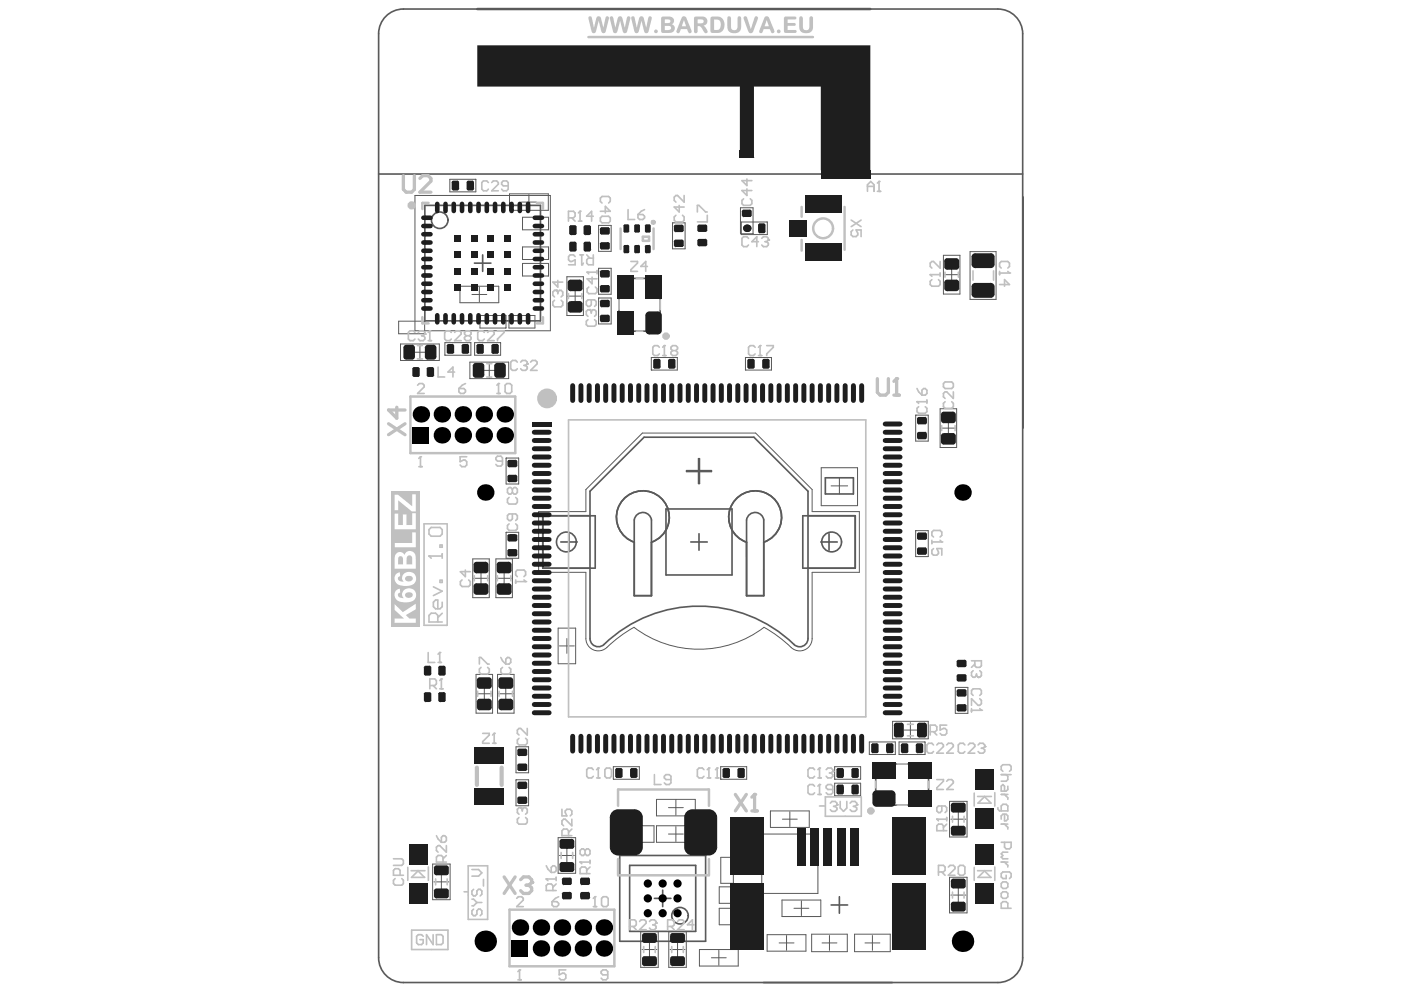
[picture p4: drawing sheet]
<svg xmlns="http://www.w3.org/2000/svg" width="297mm" height="210mm" viewBox="0 0 297 210" stroke-linecap="round" stroke-linejoin="round" font-family="sans-serif">
<g fill="none" stroke="#5a5a5a" stroke-width=".35">
<path d="M80.1 7.1v195.6M80.1 7.1a5.2 5.2 0 0 1 5.2-5.2h125.8a5.2 5.2 0 0 1 5.3 5.2v195.6a5.2 5.2 0 0 1-5.3 5.2h-125.8a5.2 5.2 0 0 1-5.2-5.2M80.1 36.8h136.3M89.9 43.5h24.4v24.4h-24.4zM100.4 55.7h3.5M102.1 53.9v3.5M130.9 58.9h8.8v11.2h-8.8zM216.5 41.7v48.9M145.3 99.6h2.5v-2.5h.2v2.5h2.5v.2h-2.5v2.5h-.2v-2.5h-2.5zM114.8 109.1h11.1v11.1h-11.1zM118.6 114.7h3.5M120.4 112.9v3.5"/>
<path d="M124.8 103.9l11.5-11.4h23.2l11.4 11.4v31.2a1.75 1.75 0 0 1-1 1.6 1.75 1.75 0 0 1-1.9-.3 29.1 29.1 0 0 0-40.6 .2 1.75 1.75 0 0 1-2.6-1.5zM134.2 114.7a5.6 5.6 0 0 1-2.7-8.6 5.6 5.6 0 0 1 9 0 5.6 5.6 0 0 1-2.7 8.6M134.6 109.1a1.84 1.84 0 0 1 1.9-.6 1.84 1.84 0 0 1 1.3 1.5v16h-3.6v-16zM140.9 107.7h14v14h-14zM146.1 114.7h3.5M147.9 112.9v3.5M157.9 114.7a5.6 5.6 0 0 1-2.6-8.6 5.6 5.6 0 0 1 9 0 5.6 5.6 0 0 1-2.7 8.6M158.3 109.1a1.84 1.84 0 0 1 1.9-.6 1.84 1.84 0 0 1 1.4 1.5v16h-3.7v-16zM169.8 109.1h11.1v11.1h-11.1zM173.6 114.7h3.5M174.6 101.1h6v3.4h-6zM175.4 112.9v3.5"/>
<path d="M185.3 161.6h11.2v8.8h-11.2zM131.1 181h18.2v18.2h-18.2zM133.2 183.1h14v14h-14zM138.5 190.1h3.4M140.2 188.3v3.5M175.8 191.5h3.5M177.6 189.7v3.5"/>
<circle cx="93" cy="46.6" r="1.75"/>
<circle cx="119.8" cy="114.7" r="2.1"/>
<circle cx="175.9" cy="114.7" r="2.1"/>
<circle cx="143.9" cy="193.8" r="1.75"/>
</g>
<g fill="none" stroke="#5a5a5a" stroke-width=".21">
<path d="M95.2 37.9h5.5v2.7h-5.5zM156.5 33.3h3M173.7 36.8h10.4M87.8 41.4h28.6v28.6h-28.6zM107.8 41h8.2v3.5h-8.2zM110.3 42.8h3.2M110.5 55.7h5.5v2.7h-5.5zM110.5 46h5.5v2.6h-5.5zM110.5 52.3h5.5v2.6h-5.5zM111.9 41.2v3.1M119.9 58.6h3.5v8.2h-3.5zM126.6 56.8h2.7v5.5h-2.7z"/>
<path d="M126.6 47.7h2.7v5.5h-2.7zM142.3 47.2h2.6v5.5h-2.6zM156.7 44h2.6v5.5h-2.6zM156.8 47h5.5v2.6h-5.5zM199.6 54h3.5v8.2h-3.5zM199.8 58.1h3.1M201.3 56.5v3.2M205.2 53.2h5.5v10.2h-5.5zM84.3 68h5.5v2.6h-5.5zM84.7 72.8h8.2v3.5h-8.2zM87.3 74.5h3.1M88.8 73v3.1"/>
<path d="M94.1 72.5h5.5v2.7h-5.5zM97.3 60.6h8.2v3.5h-8.2zM99.4 76.6h8.2v3.5h-8.2zM99.8 62.3h3.2M100.4 72.5h5.5v2.7h-5.5zM101.4 60.7v3.2M101.5 66.8h5.5v2.6h-5.5zM101.9 78.4h3.2M103.5 76.8v3.1M107.7 66.8h5.5v2.6h-5.5zM120.1 62.7h3.2M121.7 61.1v3.1"/>
<path d="M126.6 63.1h2.7v5.5h-2.7zM137.8 75.6h5.5v2.7h-5.5zM157.7 75.6h5.5v2.7h-5.5zM107.1 96.9h2.6v5.5h-2.6zM173.7 99h7.7v8h-7.7zM193.7 87.8h2.7v5.5h-2.7zM198.9 86.5h3.5v8.2h-3.5zM199.1 90.6h3.1M200.6 89v3.2M100 118.3h3.5v8.2h-3.5zM104.9 118.3h3.5v8.2h-3.5zM107.1 112.6h2.6v5.5h-2.6z"/>
<path d="M114 108.3h10v-4.7l11.9-12h24l11.9 12v4.7h10v12.8h-10v14a2.71 2.71 0 0 1-2 2.6 2.71 2.71 0 0 1-3-1.3 28.1 28.1 0 0 0-5.2-3.7 22.7 22.7 0 0 1-27.5 0 32.9 32.9 0 0 0-6.2 4.7 2.63 2.63 0 0 1-3.9-2.3v-14h-10zM175.8 102.8h3.5M177.6 101.1v3.5M193.7 112.3h2.7v5.5h-2.7zM100.2 122.4h3.1M101.8 120.8v3.1M105.1 122.4h3.1M106.7 120.8v3.1M118.1 132.9h3.7v7.5h-3.7zM118.4 136.7h3.1M119.9 135.1v3.1M100.7 142.7h3.5v8.2h-3.5z"/>
<path d="M100.9 146.8h3.1M102.5 145.2v3.2M105.3 142.7h3.5v8.2h-3.5zM105.4 146.8h3.2M107 145.2v3.2M109.2 158h2.6v5.5h-2.6zM183.9 157h5.5v2.7h-5.5zM188.8 152.6h7.6v3.7h-7.6zM190.2 157h5.5v2.7h-5.5zM191 154.5h3.2M192.6 152.9v3.2M202.1 145.4h2.7v5.5h-2.7z"/>
<path d="M109.2 165h2.6v5.5h-2.6zM118.1 177.2h3.7v7.6h-3.7zM119.9 179.4v3.2M129.8 162.2h5.5v2.7h-5.5zM130.2 174.7h8.2v3.5h-8.2zM132.7 176.5h3.1M134.3 174.9v3.1M138.9 169.1h8.2v3.5h-8.2zM138.9 174.7h8.2v3.5h-8.2zM141.4 176.5h3.2M141.4 170.9h3.2M143 169.3v3.2"/>
<path d="M143 174.9v3.1M152.5 162.2h5.5v2.7h-5.5zM161.2 176.5h11.8v12.5h-11.8zM163 171.6h8.2v3.5h-8.2zM165.5 173.3h3.2M167.1 171.8v3.1M176.6 162.2h5.5v2.7h-5.5zM176.6 165.7h5.5v2.7h-5.5zM200.9 169.6h3.7v7.5h-3.7zM201.2 173.3h3.1M202.7 171.8v3.1M91.5 182.8h3.7v7.6h-3.7z"/>
<path d="M91.8 186.6h3.2M93.4 185v3.2M118.4 181h3.1M135.6 197.1h3.7v7.6h-3.7zM137.4 199.3v3.2M141.5 197.1h3.7v7.6h-3.7zM143.3 199.3v3.2M152.2 187.6h8.2v3.5h-8.2zM152.2 192.2h8.2v3.5h-8.2zM152.5 181.4h2.7v5.5h-2.7zM154.7 193.9h3.1M154.7 189.4h3.1"/>
<path d="M156.3 187.8v3.2M156.3 192.4v3.1M162.3 197.8h8.2v3.5h-8.2zM164.8 199.5h3.2M165.4 190.4h8.3v3.5h-8.3zM166.4 197.9v3.2M168 192.2h3.1M169.5 190.6v3.2M171.7 197.7h7.6v3.7h-7.6zM173.9 199.5h3.2M175.5 197.9v3.2M180.8 197.7h7.5v3.7h-7.5z"/>
<path d="M183 199.5h3.1M184.6 197.9v3.2M200.9 185.6h3.7v7.6h-3.7zM201.2 189.4h3.1M202.7 187.8v3.2M135.8 200.9h3.2M141.8 200.9h3.1M148 200.9h8.2v3.5h-8.2zM150.5 202.7h3.2M152.1 201.1v3.1"/>
</g>
<path d="M101 1.9h83.1" fill="none" stroke="#5a5a5a" stroke-width=".52"/>
<g fill="none" stroke="#c0c0c0" stroke-width=".35">
<path d="M134.6 58.9h1.4M199.9 57.6v1.1M202.8 57.6v1.1M205.9 57.3v2M210.2 57.3v2M88.3 73.1h1.1M88.3 75.9h1.1M103 79.8h1M103 77h1M120.3 62.1v1.1M123.1 62.1v1.1M130.9 63.4v2.1"/>
<path d="M134.6 70.1h1.4M139.7 63.4v2.1M120.3 88.8h62.9v62.9h-62.9zM199.2 90.1v1M202.1 90.1v1M89.7 110.8h4.9v21.5h-4.9zM100.3 121.8v1.1M103.2 121.8v1.1M105.2 121.8v1.1M108.1 121.8v1.1M90.9 145.1h1.1l.3-.4v-.7l-.3-.3h-1.1v2.1M91.6 145.1l.7 .7"/>
<path d="M93 145.8h.7M93.4 143.7v2.1M101 146.3v1M103.9 146.3v1M105.6 146.3v1M108.4 146.3v1M192 153.3h1.2M192 155.7h1.2M173.4 170.5h1.2M174.6 168.6h7.6v4.1h-7.6zM185.3 165.3v1.4M189.8 170.4h2.1"/>
<path d="M189.8 161.6h2.1M196.5 165.3v1.4M201.5 172.7v1.3M204 172.7v1.3M206.1 167.8v2.8M206.8 168.5h3M208.2 168.5l1.5 1.4h-2.8l1.4-1.4M210.5 167.7v2.9M86.3 183.5v2.8M87 184.2h2.9M87.1 196.8h7.7v4.1h-7.7zM88.4 184.2l1.4 1.5h-2.7l1.4-1.5"/>
<path d="M90.6 183.4v2.9M92.2 186v1.2M94.6 186v1.2M98.2 188.7h.9M99.1 183.2h4.1v11.3h-4.1zM118.7 180.4v1.2M121.2 180.4v1.2M201.5 188.8v1.2M204 188.8v1.2M206.1 183.5v2.8M206.8 184.2h3M208.2 184.2l1.5 1.5h-2.8l1.4-1.5"/>
<path d="M210.5 183.4v2.9M136.2 200.3v1.2M138.6 200.3v1.2M142.1 200.3v1.2M144.6 200.3v1.2"/>
</g>
<g fill="none" stroke="#c0c0c0" stroke-width=".52">
<path d="M124.5 7.8h47.5M90.7 42.9h-1.3v1.3M113.6 42.9h1.3v1.3M131.3 48.3v4.4M136 50.1h1.3v.9h-1.3zM138.3 48.3v4.4M169.6 43.8v2.1M169.6 50.8v2.2M178.7 43.8v9.1M89.4 67.1v1.3h1.3M114.9 67.1v1.3h-1.3M86.8 83.9h22.2v12h-22.2z"/>
<path d="M130.8 170.5v-3.4h19.2v3.4M107.8 192.5h22.2v12h-22.2zM130.8 181.8v3.4h19.2v-3.4"/>
</g>
<path d="M100.9 162.4v3.7M106.1 162.4v3.7" fill="none" stroke="#c0c0c0" stroke-width=".89"/>
<circle cx="93.4" cy="143.7" r=".17" fill="#c0c0c0"/>
<path d="M90.6 138.1v2.1h1.4M93 138.1v2.1M92.7 140.2h.7M93.4 143.7l-.4 .3" fill="none" stroke="#c0c0c0" stroke-width=".35"/>
<circle cx="93" cy="138.1" r=".17" fill="#c0c0c0"/>
<g fill="none" stroke="#c0c0c0" stroke-width=".35">
<path d="M97.1 82.2h1l.4 .4v.3l-.4 .4h-.7l-.3-.4zM98.5 81.2l-.7 .3-.7 .7M98.7 96.6h-1.4v1.1l.7-.4h.4l.3 .4v.7l-.3 .3h-.7l-.4-.3M105.1 83.3h.7M105.5 81.2v2.1M106.3 97.6h-1l-.4-.4v-.3l.4-.4h.7l.3 .4v1.4l-.3 .3h-.7l-.4-.3M107.7 110.8l-.3 .4v.7l.3 .3h1.4l.4-.3v-.7l-.4-.4M107.7 105.3l-.3 .3v.7l.3 .4h1.4l.4-.4v-.7l-.4-.3M108.4 103.5l-.3-.3h-.4l-.3 .3v.7l.3 .4h.4l.3-.4M108.4 108.7v1.1l-.3 .3h-.4l-.3-.3v-.7l.3-.4h1.4l.4 .4v.7l-.4 .3M108.4 103.5l.4-.3h.3l.4 .3v.7l-.4 .4h-.3l-.4-.4M108.4 103.5v.7"/>
<path d="M93 138.1l-.3 .3"/>
</g>
<circle cx="105.5" cy="81.2" r=".17" fill="#c0c0c0"/>
<path d="M105.5 81.2l-.4 .3M107.2 81.2h.7l.4 .3v1.4l-.4 .4h-.7l-.3-.4v-1.4zM125.5 191.8h.7M125.9 189.7v2.1" fill="none" stroke="#c0c0c0" stroke-width=".35"/>
<circle cx="125.9" cy="189.7" r=".17" fill="#c0c0c0"/>
<path d="M183.5 39.4h1.4M186 38.4v2.1M132.9 44.4v2h1.4M135 45.4h1l.4 .3v.4l-.4 .3h-.7l-.3-.3zM136.4 44.4l-.7 .3-.7 .7M183.5 40.5v-1.4l.7-.7 .7 .7v1.4M185.6 40.5h.7M125.9 189.7l-.4 .4M127.3 190.1l.3-.4h.7l.4 .4v1.4l-.4 .3h-.7l-.3-.3z" fill="none" stroke="#c0c0c0" stroke-width=".35"/>
<circle cx="186" cy="38.4" r=".17" fill="#c0c0c0"/>
<path d="M186 38.4l-.4 .3M196.8 154.8h1l.4-.3v-.7l-.4-.4h-1v2.1M197.5 157.6l-.3-.3h-.7l-.4 .3v1.4l.4 .4h.7l.3-.4M197.5 154.8l.7 .7M198.2 157.6l.3-.3h.7l.4 .3v.4l-1.4 1.4h1.4M200.3 157.6l.3-.3h.7l.4 .3v.4l-1.4 1.4h1.4M200.3 153.4h-1.4v1.1l.7-.4h.3l.4 .4v.7l-.4 .3h-.7l-.3-.3M204.1 157.6l-.3-.3h-.7l-.4 .3v1.4l.4 .4h.7l.3-.4M204.8 157.6l.4-.3h.7l.3 .3v.4l-1.4 1.4h1.4M206.9 157.6l.4-.3h.7l.3 .3v.4M198.2 165h1.4v.3l-1.4 1.4v.4h1.4M200.3 165.3l.3-.3h.7l.4 .3v.4l-1.4 1.4h1.4" fill="none" stroke="#c0c0c0" stroke-width=".35"/>
<circle cx="208.3" cy="158" r=".17" fill="#c0c0c0"/>
<g fill="none" stroke="#c0c0c0" stroke-width=".35">
<path d="M127 46.1l.4-.3h1.4l.3 .3v.7l-.3 .4h-1.4l-.4-.4zM127 44.7h2.1l-1-1v1.4M127.4 43l-.4-.4v-.7l.4-.3h1.4l.3 .3v.7l-.3 .4M133.5 55.3h1.4v.4l-1.4 1.4v.3h1.4M137 56.4h-1.4l1-1.1v2.1M143 45.6l-.4 .3v.7l.4 .3h1.4l.3-.3v-.7l-.3-.3M143.7 43.5v1.4l-1.1-1.1h2.1M144.7 41.4v1.4l-1.4-1.4h-.3l-.4 .3v.7l.4 .4M97.7 122.7l-.3 .4v.7l.3 .3h1.4l.4-.3v-.7l-.4-.4M98.4 120.6v1.4l-1-1h2.1M106 139.1l.3 .7 .7 .7M107.4 139.1h.3l.4 .4v.7l-.4 .3h-.7v-1z"/>
<path d="M106.3 141.2l-.3 .4v.7l.3 .3h1.4l.4-.3v-.7l-.4-.4M207.6 158.3h.4M208 158.3l.3 .4v.3l-.3 .4h-.7l-.4-.4M208.3 158l-.3 .3M118.9 171.2v1.4h1l-.3-.7v-.3l.3-.4h.7l.4 .4v.7l-.4 .3M120.3 176.8v-1l-.4-.4h-.7l-.3 .4v1h2.1M121 173.3v1.4l-1.4-1.4h-.4l-.3 .4v.7l.3 .3M121 175.4l-.7 .7M148.9 162.9l-.3-.4h-.7l-.4 .4v1.4l.4 .3h.7l.3-.3M149.6 164.6h.7M150 162.5v2.1M99.8 190.3h.4l.7 .7"/>
<path d="M99.8 184h1.4l.7 .7-.7 .7h-1.4M100.2 192.4l-.4 .3v.7l.4 .4h.3l.4-.4v-.7l.3-.3h.4l.3 .3v.7l-.3 .4M100.2 188.2l-.4 .3v.7l.4 .4h.3l.4-.4v-.7l.3-.3h.4l.3 .3v.7l-.3 .4M100.9 191l-.7 .7h-.4M100.9 191h1M102.3 186.1v1.4M119.7 205.2h-1.4v1.1l.7-.4h.4l.3 .4v.7l-.3 .3h-.7l-.4-.3M128.6 206.3h-1.1l-.3-.4v-.3l.3-.4h.7l.4 .4v1.4l-.4 .3h-.7l-.3-.3"/>
</g>
<circle cx="150" cy="162.5" r=".17" fill="#c0c0c0"/>
<path d="M150 162.5l-.4 .4M151.4 164.6h.7M151.7 162.5v2.1" fill="none" stroke="#c0c0c0" stroke-width=".35"/>
<circle cx="151.7" cy="162.5" r=".17" fill="#c0c0c0"/>
<path d="M147.5 44.9v-1.4h.4l1.4 1.4h.3M149.6 45.6v1.3h-2.1M151.7 162.5l-.3 .4M198.2 173.3h2.1M199.6 175.8v-1.1l-.4-.3h-.7l-.3 .3v1.1h2.1M200.3 174.4l-.7 .7M200.3 173v.7" fill="none" stroke="#c0c0c0" stroke-width=".35"/>
<circle cx="198.2" cy="173.3" r=".17" fill="#c0c0c0"/>
<path d="M197.2 114.3v.7M197.2 114.7h2M197.5 113.6l-.3-.3v-.7l.3-.4h1.4l.3 .4v.7l-.3 .3M198.2 173.3l.3 .4M199.2 170.5v1.1l-.3 .3h-.4l-.3-.3v-.7l.3-.4h1.4l.4 .4v.7l-.4 .3" fill="none" stroke="#c0c0c0" stroke-width=".35"/>
<circle cx="199.2" cy="114.7" r=".17" fill="#c0c0c0"/>
<path d="M196.8 58.1h2.1M197.2 59.2l-.4 .3v.7l.4 .4h1.3l.4-.4v-.7l-.4-.3M198.9 57.8v.7M199.6 81.2l.3-.4h1.4l.4 .4v.7l-.4 .3h-1.4l-.3-.3zM199.9 85l-.3 .4v.7l.3 .3h1.4l.4-.3v-.7l-.4-.4M201.7 82.9v1.4l-1.4-1.4h-.4l-.3 .4v.7l.3 .3M197.5 116.1l-.3 .3v.7l.3 .4h.7l.3-.4v-.3l-.3-.7h1v1.4M198.9 114.3l.3 .4" fill="none" stroke="#c0c0c0" stroke-width=".35"/>
<circle cx="196.8" cy="58.1" r=".17" fill="#c0c0c0"/>
<path d="M196.8 58.1l.4 .4M198.9 55.3v1.4l-1.4-1.4h-.3l-.4 .4v.7l.4 .3M205.5 139.8h2.1v1.1l-.3 .3h-.7l-.4-.3v-1.1M206.2 140.5l-.7 .7M207.3 141.9l.3 .4v.7l-.3 .3h-.4" fill="none" stroke="#c0c0c0" stroke-width=".35"/>
<circle cx="206.9" cy="143.3" r=".17" fill="#c0c0c0"/>
<path d="M205.5 149.9v.7M205.5 150.3h2.1M205.9 141.9l-.4 .4v.7l.4 .3h.3l.4-.3M205.9 147.1l-.4-.3v-.7l.4-.3h1.4l.3 .3v.7l-.3 .3M206.6 143l.3 .3M206.6 142.6v.4M207.3 147.8l.3 .4v.7l-.3 .3h-.4l-1.4-1.4v1.4" fill="none" stroke="#c0c0c0" stroke-width=".35"/>
<circle cx="207.6" cy="150.3" r=".17" fill="#c0c0c0"/>
<g fill="none" stroke="#c0c0c0" stroke-width=".35">
<path d="M211.5 57.4v.7M211.5 57.8h2.1M211.8 56.7l-.3-.3v-.7l.3-.4h1.4l.4 .4v.7l-.4 .3M207.3 149.9l.3 .4M211.1 170.9v.3l.4 .4h1.7v-1.1l-.3-.3h-.7l-.4 .3v1.1M211.8 163.9h2.1M211.8 168.1h1.4M211.8 174.4h1.4M212.2 163.2l-.4-.3v-.7l.4-.4h1.4l.3 .4v.7l-.3 .3M212.5 172.3v1.4h.4l.3-.4v-.7l-.3-.3h-.7l-.4 .3v.7M212.5 168.1l.7 .7v.3M212.5 174.4l.7 .7v.3"/>
<path d="M212.9 163.9l.3 .4v.7l-.3 .3h-1.1M213.2 166.4v.6l-.3 .4h-1.1v-1l.4-.4 .3 .4v1"/>
</g>
<circle cx="213.6" cy="57.8" r=".17" fill="#c0c0c0"/>
<g fill="none" stroke="#c0c0c0" stroke-width=".35">
<path d="M213.2 57.4l.4 .4M211.5 60.2h2.1l-1.1-1v1.4M90.8 117.7h2.8M93.6 117.2v.9M91.7 124.2l1.9 .9-1.9 .9M92.6 131.6v-1.4l-.4-.4h-1l-.4 .4v1.4h2.8M93.1 122.8h.5v.4h-.5zM93.6 127.4v1l-.5 .4h-.9l-.5-.4v-1l.5-.4h.4v1.8M93.6 129.8l-1 .9M92.3 176.8l.4 .7 .7 .7M93.4 177.2l.3-.4h.4l.3 .4v.7l-.3 .3h-.7zM94.4 178.9v1.4l-1.4-1.4h-.3l-.4 .4v.7l.4 .3"/>
<path d="M83.2 181.7h1.8l.3 .4v.7l-.3 .3h-1.8M83.6 185.9l-.4 .4v.7l.4 .3h1.4l.3-.3v-.7l-.3-.4M84.6 185.2v-1l-.3-.4h-.7l-.4 .4v1h2.1M93.7 182.4v-1l-.3-.4h-.7l-.4 .4v1h2.1M94.4 181l-.7 .7"/>
</g>
<circle cx="90.8" cy="117.7" r=".17" fill="#c0c0c0"/>
<g fill="none" stroke="#c0c0c0" stroke-width=".35">
<path d="M158 40v1.4l-1-1.1h2.1M158 37.9v1.4l-1-1.1h2.1M157.3 42.1l-.3 .3v.7l.3 .4h1.4l.4-.4v-.7l-.4-.3M88.6 98.7h.7M89 96.6v2.1M90.8 117.7l.4 .4M90.8 112.1l.4-.5h1.9l.5 .5v.9l-.5 .5h-1.9l-.4-.5zM93.1 115.3h.5v.5h-.5zM211.8 178.2h2.1v1.1l-.3 .3h-.7l-.4-.3v-1.1M211.8 182.4h1.4M211.8 186.9l.4-.3h.7l.3 .3v.7l-.3 .4h-.7l-.4-.4zM211.8 189l.4-.3h.7l.3 .3v.7l-.3 .4h-.7l-.4-.4z"/>
<path d="M212.5 182.4l.7 .7v.4M212.9 185.2v.7h-.7l-.4-.3v-.7l.4-.4h1.4l.3 .4v.7l-.3 .3M213.2 180.3h-1l-.4 .4 .4 .3-.4 .4 .4 .3h1M213.2 192.2v-1.1l-.3-.3h-.7l-.4 .3v1.1h2.1"/>
</g>
<circle cx="89" cy="96.6" r=".17" fill="#c0c0c0"/>
<path d="M109.5 76.6l-.4-.3h-.7l-.3 .3v1.4l.3 .4h.7l.4-.4M110.2 76.6l.3-.3h.7l.3 .3v.4M88.3 81.5l.4-.3h.7l.3 .3v.4l-1.4 1.4h1.4M89 96.6l-.4 .4M109.3 190.1l.4-.4h.7l.3 .4v.3l-1.4 1.4h1.4M116.8 190.8h1l.4 .3v.4l-.4 .3h-.7l-.3-.3zM118.2 189.7l-.7 .4-.7 .7" fill="none" stroke="#c0c0c0" stroke-width=".35"/>
<path d="M85.3 37.2v2.9l.6 .6h1.2l.6-.6v-2.9M88.8 37.8l.6-.6h1.2l.6 .6v.5l-2.4 2.4h2.4" fill="none" stroke="#c0c0c0" stroke-width=".7"/>
<circle cx="111.5" cy="77" r=".17" fill="#c0c0c0"/>
<path d="M122.7 53.9h.7M123.1 53.9v2.1M124.1 53.9l.7 .7M125.5 53.9v2.1h-1l-.4-.3v-.7l.4-.4h1M110.8 77.3h.4M111.2 77.3l.3 .4v.3l-.3 .4h-.7l-.3-.4M111.5 77l-.3 .3M112.2 76.6l.4-.3h.7l.3 .3v.4l-1.4 1.4h1.4" fill="none" stroke="#c0c0c0" stroke-width=".35"/>
<circle cx="123.1" cy="56" r=".17" fill="#c0c0c0"/>
<path d="M120.3 46.1h1l.4-.3v-.7l-.4-.4h-1v2.1M121 46.1l.7 .7M121.7 54.3l-.4-.4h-.7l-.3 .4v.7l.3 .3h.4l.7-.3v1h-1.4M122.4 46.8h.7M122.7 44.7v2.1M123.4 55.7l-.3 .3" fill="none" stroke="#c0c0c0" stroke-width=".35"/>
<circle cx="122.7" cy="44.7" r=".17" fill="#c0c0c0"/>
<path d="M122.7 44.7l-.3 .4M125.5 45.8h-1.4l1.1-1.1v2.1M139.5 73.5l-.3-.4h-.7l-.4 .4v1.4l.4 .3h.7l.3-.3M140.2 75.2h.7M140.5 73.1v2.1M141.2 196h1.1l.3-.3v-.7l-.3-.4h-1.1v2.1M141.9 196l.7 .7M143.3 195l.4-.4h.7l.3 .4v.3l-1.4 1.4h1.4M146.8 195.7h-1.4l1.1-1.1v2.1" fill="none" stroke="#c0c0c0" stroke-width=".35"/>
<circle cx="140.5" cy="73.1" r=".17" fill="#c0c0c0"/>
<path d="M140.5 73.1l-.3 .4M142.3 74.2l-.4-.4v-.3l.4-.4h.7l.3 .4v.3l-.3 .4M142.3 74.2l-.4 .3v.4l.4 .3h.7l.3-.3v-.4l-.3-.3M142.3 74.2h.7M172.3 166.4l-.3-.4h-.7l-.4 .4v1.3l.4 .4h.7l.3-.4M173 168.1h.7M173.4 166v2.1" fill="none" stroke="#c0c0c0" stroke-width=".35"/>
<circle cx="173.4" cy="166" r=".17" fill="#c0c0c0"/>
<path d="M173.4 166l-.4 .4M176.2 167.1h-1.1l-.3-.4v-.3l.3-.4h.7l.4 .4v1.3l-.4 .4h-.7l-.3-.4" fill="none" stroke="#c0c0c0" stroke-width=".35"/>
<path d="M185.6 80.1v2.9l.6 .6h1.2l.5-.6v-2.9M189.1 83.6h1.2M189.7 80.1v3.5" fill="none" stroke="#c0c0c0" stroke-width=".7"/>
<circle cx="189.7" cy="80.1" r=".35" fill="#c0c0c0"/>
<path d="M189.7 80.1l-.6 .6" fill="none" stroke="#c0c0c0" stroke-width=".7"/>
<path d="M102.1 155.2h1.4v.3l-1.4 1.4v.4h1.4M104.2 157.3h.7M104.6 155.2v2.1M89.5 198.1l-.3-.3h-.7l-.4 .3v1.4l.4 .4h.7l.3-.4v-.7h-.7M91.6 197.8v2.1l-1.4-2.1v2.1M92.3 197.8h1.1l.3 .3v1.4l-.3 .4h-1.1z" fill="none" stroke="#c0c0c0" stroke-width=".35"/>
<circle cx="104.6" cy="155.2" r=".17" fill="#c0c0c0"/>
<path d="M87.8 70.3l-.4-.3h-.7l-.3 .3v1.4l.3 .4h.7l.4-.4M88.5 70.3l.3-.3h.7l.4 .3v.4M92.7 77.7v2.1h1.4M96.2 78.7h-1.4l1-1v2.1M101.4 140.5v-1.4h.4l1.4 1.4h.3M101.8 141.2l-.4 .4v.7l.4 .3h1.4l.3-.3v-.7l-.3-.4M104.6 155.2l-.4 .3" fill="none" stroke="#c0c0c0" stroke-width=".35"/>
<path d="M82.2 89.7l3.5 2.3M83.9 86.2v2.3l-1.7-1.7h3.5M85.7 89.7l-3.5 2.3" fill="none" stroke="#c0c0c0" stroke-width=".7"/>
<circle cx="89.9" cy="70.7" r=".17" fill="#c0c0c0"/>
<path d="M89.2 71h.3M89.5 71l.4 .4v.3l-.4 .4h-.7l-.3-.4M89.9 70.7l-.4 .3M90.6 72.1h.7M90.9 70v2.1" fill="none" stroke="#c0c0c0" stroke-width=".35"/>
<circle cx="90.9" cy="70" r=".17" fill="#c0c0c0"/>
<path d="M90.9 70l-.3 .3M95.5 70.3l-.4-.3h-.7l-.3 .3v1.4l.3 .4h.7l.4-.4M96.2 70.3l.3-.3h.7l.4 .3v.4l-1.4 1.4h1.4M98.6 71l-.3-.3v-.4l.3-.3h.7l.4 .3v.4l-.4 .3M98.6 71l-.3 .4v.3l.3 .4h.7l.4-.4v-.3l-.4-.4M98.6 71h.7M109.6 207.3h.7M109.9 205.2v2.1" fill="none" stroke="#c0c0c0" stroke-width=".35"/>
<circle cx="109.9" cy="205.2" r=".17" fill="#c0c0c0"/>
<path d="M115.6 186h2.1M117 188.4v-1l-.4-.4h-.7l-.3 .4v1h2.1M117.7 187l-.7 .7M117.7 185.6v.7M109.9 205.2l-.3 .4" fill="none" stroke="#c0c0c0" stroke-width=".35"/>
<circle cx="115.6" cy="186" r=".17" fill="#c0c0c0"/>
<path d="M125.5 162.9l-.3-.4h-.7l-.4 .4v1.4l.4 .3h.7l.3-.3M126.2 164.6h.7M126.6 162.5v2.1M115.6 186l.3 .3M115.6 183.2l.3 .7 .7 .7M116.6 183.5l.4-.3h.3l.4 .3v.7l-.4 .4h-.7z" fill="none" stroke="#c0c0c0" stroke-width=".35"/>
<circle cx="126.6" cy="162.5" r=".17" fill="#c0c0c0"/>
<path d="M109.8 173l-.3 .3v.7l.3 .4h1.4l.3-.4v-.7l-.3-.3M110.2 170.9h-.4l-.3 .3v.7l.3 .4M126.6 162.5l-.4 .4M128.3 162.5h.7l.4 .4v1.4l-.4 .3h-.7l-.3-.3v-1.4z" fill="none" stroke="#c0c0c0" stroke-width=".35"/>
<circle cx="110.2" cy="170.9" r=".17" fill="#c0c0c0"/>
<path d="M109.1 122.7v.7M109.1 123.1h2.1M109.5 122l-.4-.3v-.7l.4-.4h1.3l.4 .4v.7l-.4 .3M109.8 156.2l-.3 .4v.7l.3 .3h1.4l.3-.3v-.7l-.3-.4M111.5 154.1v1.4l-1.3-1.4h-.4l-.3 .4v.7l.3 .3M110.2 170.9l.3 .3M110.5 171.2v.4M110.5 171.2l.4-.3h.3l.3 .3v.7l-.3 .4" fill="none" stroke="#c0c0c0" stroke-width=".35"/>
<circle cx="111.2" cy="123.1" r=".17" fill="#c0c0c0"/>
<path d="M124.2 57.6h2.1M125.3 58.6v1.4l-1.1-1h2.1M126.3 57.2v.7M124.6 60.7l-.4 .4v.7l.4 .3h1.4l.3-.3v-.7l-.3-.4M110.8 122.7l.4 .4" fill="none" stroke="#c0c0c0" stroke-width=".35"/>
<circle cx="124.2" cy="57.6" r=".17" fill="#c0c0c0"/>
<path d="M124.2 57.6l.4 .3M117.3 63.5l-.3 .4v.7l.3 .3h1.4l.4-.3v-.7l-.4-.4M117.7 61.4h-.4l-.3 .4v.7l.3 .3" fill="none" stroke="#c0c0c0" stroke-width=".35"/>
<circle cx="117.7" cy="61.4" r=".17" fill="#c0c0c0"/>
<path d="M118 59.3v1.4l-1-1h2.1M117.7 61.4l.3 .4M118 61.8v.3M118 61.8l.4-.4h.3l.4 .4v.7l-.4 .3" fill="none" stroke="#c0c0c0" stroke-width=".35"/>
<path d="M155.6 168.1l2.3 3.5M157.9 168.1l-2.3 3.5M159.1 171.6h1.1M159.6 168.1v3.5" fill="none" stroke="#c0c0c0" stroke-width=".7"/>
<circle cx="159.6" cy="168.1" r=".35" fill="#c0c0c0"/>
<path d="M159.6 168.1l-.5 .6" fill="none" stroke="#c0c0c0" stroke-width=".7"/>
<path d="M158.4 50.4l-.4-.3h-.7l-.3 .3v1.4l.3 .4h.7l.4-.4M160.5 51.1h-1.4l1-1v2.1M161.2 50.4l.3-.3h.7l.4 .3v.4M138.5 163.9v2.1h1.4M141.9 165h-1l-.4-.4v-.3l.4-.4h.7l.3 .4v1.4l-.3 .3h-.7l-.4-.3" fill="none" stroke="#c0c0c0" stroke-width=".35"/>
<circle cx="162.6" cy="50.8" r=".17" fill="#c0c0c0"/>
<path d="M161.9 51.1h.3M162.2 51.1l.4 .4v.3l-.4 .4h-.7l-.3-.4M162.6 50.8l-.4 .3M175.7 169.9l.3-.3h.7l.4 .3v.4" fill="none" stroke="#c0c0c0" stroke-width=".35"/>
<circle cx="177.1" cy="170.3" r=".17" fill="#c0c0c0"/>
<path d="M176.4 170.6h.3M176.7 170.6l.4 .4v.3l-.4 .4h-.7l-.3-.4M177.1 170.3l-.4 .3M177.8 169.6v1.4l.7 .7 .7-.7v-1.4M179.9 169.9l.3-.3h.7l.4 .3v.4" fill="none" stroke="#c0c0c0" stroke-width=".35"/>
<circle cx="181.3" cy="170.3" r=".17" fill="#c0c0c0"/>
<path d="M172.3 162.9l-.3-.4h-.7l-.4 .4v1.4l.4 .3h.7l.3-.3M173 164.6h.7M173.4 162.5v2.1M180.6 170.6h.3M180.9 170.6l.4 .4v.3l-.4 .4h-.7l-.3-.4M181.3 170.3l-.4 .3" fill="none" stroke="#c0c0c0" stroke-width=".35"/>
<circle cx="173.4" cy="162.5" r=".17" fill="#c0c0c0"/>
<path d="M173.4 162.5l-.4 .4M174.8 162.9l.3-.4h.7l.4 .4v.3" fill="none" stroke="#c0c0c0" stroke-width=".35"/>
<circle cx="176.2" cy="163.2" r=".17" fill="#c0c0c0"/>
<g fill="none" stroke="#c0c0c0" stroke-width=".35">
<path d="M180.1 46.6l2.1 1.4M180.4 48.7l-.3 .3v.7l.3 .4h.7l.4-.4v-.3l-.4-.7h1.1v1.4M182.2 46.6l-2.1 1.4M194 85h2.1M194.4 86.1l-.4 .3v.7l.4 .3h1.4l.3-.3v-.7l-.3-.3M196.1 84.7v.7M175.5 163.6h.3M175.8 163.6l.4 .3v.4l-.4 .3h-.7l-.3-.3M176.2 163.2l-.4 .4M198.5 184.5h1.1l.3-.3v-.7l-.3-.4h-1.1v2.1M199.2 184.5l.7 .7M200.6 183.5l.4-.4h.7l.3 .4v.3l-1.4 1.4h1.4"/>
<path d="M202.7 183.5l.4-.4h.7l.3 .4v1.4l-.3 .3h-.7l-.4-.3z"/>
</g>
<circle cx="194" cy="85" r=".17" fill="#c0c0c0"/>
<path d="M194 85l.4 .4M194 82.2l.4 .7 .7 .7M195.1 82.6l.3-.4h.4l.3 .4v.7l-.3 .3h-.7z" fill="none" stroke="#c0c0c0" stroke-width=".35"/>
<path d="M82.8 103.9h5.9v28.6h-5.9z" fill-rule="evenodd" fill="#c0c0c0"/>
<g fill="#fff">
<path d="M83.5 127.8l1.7 1.7 2.8-1.7v1.1l-2.1 1.3 .7 .7h1.4v.9h-4.5v-.9h2l-2-1.8z"/>
<path d="M83.5 114.9h3.7v-2.3h.8v3.2h-4.5z"/>
<path d="M83.5 108.7h.7v2.4h1v-2.2h.8v2.2h1.2v-2.5h.8v3.4h-4.5z"/>
<path d="M83.5 104.7h.7l3 2.4v-2.5h.8v3.6h-.8l-3-2.3v2.1h-.7z"/>
<path d="M83.8 125l.8-.4 .1 .8h-.2a.59 .59 0 0 0-.3 .8 .59 .59 0 0 0 .8 .3l.4 .1-.3-.7 .2-.8 .4-.4 .7-.2 .7 .1 .6 .3 .3 .6v.7a2.29 2.29 0 0 1-2.9 1.2 1.54 1.54 0 0 1-1.4-.8 1.54 1.54 0 0 1 .1-1.6zM85.9 125.5a.7 .7 0 0 0 .1 .9 .7 .7 0 0 0 .9 0 .6 .6 0 0 0 .4-.8 .6 .6 0 0 0-.9-.3z"/>
<path d="M83.8 121.5l.8-.4 .1 .8-.2 .1a.59 .59 0 0 0-.3 .7 .59 .59 0 0 0 .8 .4h.4l-.3-.7 .2-.8 .4-.4 .7-.2 .7 .1 .6 .4 .3 .5v.8a2.29 2.29 0 0 1-2.9 1.1 1.54 1.54 0 0 1-1.4-.8 1.54 1.54 0 0 1 .1-1.6zM85.9 122a.69 .69 0 0 0 .1 1 .69 .69 0 0 0 .9 0 .6 .6 0 0 0 .4-.9 .6 .6 0 0 0-.9-.2z"/>
<path d="M83.8 117.2l.8-.4a1.07 1.07 0 0 1 1 .6 1.26 1.26 0 0 1 1.6-.7 1.26 1.26 0 0 1 .8 1.6v2h-4.5v-2.4zM84.4 117.8l-.2 .4v1.2h1.1l-.2-1.5-.4-.2zM86.2 117.7l-.2 .4v1.3h1.2l-.1-1.7-.4-.2z"/>
</g>
<path d="M122.7 182.4h2.1M124.1 184.9v-1.1l-.3-.3h-.7l-.4 .3v1.1h2.1M124.8 183.5l-.7 .7M124.8 182.1v.7" fill="none" stroke="#c0c0c0" stroke-width=".35"/>
<circle cx="122.7" cy="182.4" r=".17" fill="#c0c0c0"/>
<path d="M124.4 67.6l-.4 .4v.7l.4 .3h1.4l.3-.3v-.7l-.3-.4M124.7 65.5h-.3l-.4 .4v.7l.4 .3M123.8 180l-.4-.4h-.3l-.4 .4v.7l.4 .3h.3l.4-.3M123.8 180l.3-.4h.4l.3 .4v.7l-.3 .3h-.4l-.3-.3M123.8 180v.7M122.7 182.4l.4 .4" fill="none" stroke="#c0c0c0" stroke-width=".35"/>
<circle cx="124.7" cy="65.5" r=".17" fill="#c0c0c0"/>
<path d="M103.3 38.6l-.3-.3h-.7l-.4 .3v1.4l.4 .4h.7l.3-.4M104 38.6l.4-.3h.7l.3 .3v.4l-1.4 1.4h1.4M107.5 39.3h-1l-.4-.3v-.4l.4-.3h.7l.3 .3v1.4l-.3 .4h-.7l-.4-.4M124.7 65.5l.4 .4M125.1 63.4v1.1l-.4 .3h-.3l-.4-.3v-.7l.4-.4h1.4l.3 .4v.7l-.3 .3M125.1 65.9v.3M125.1 65.9l.3-.4h.4l.3 .4v.7l-.3 .3M133.2 196h1.1l.3-.3v-.7l-.3-.4h-1.1v2.1M133.9 196l.7 .7M135.3 195l.4-.4h.7l.3 .4v.3l-1.4 1.4h1.4M137.4 195l.4-.4h.7l.3 .4v.3" fill="none" stroke="#c0c0c0" stroke-width=".35"/>
<circle cx="138.8" cy="195.3" r=".17" fill="#c0c0c0"/>
<path d="M159.8 73.5l-.4-.4h-.7l-.3 .4v1.4l.3 .3h.7l.4-.3M160.5 75.2h.7M160.8 73.1v2.1M138.1 195.7h.4M138.5 195.7l.3 .3v.4l-.3 .3h-.7l-.4-.3M138.8 195.3l-.3 .4" fill="none" stroke="#c0c0c0" stroke-width=".35"/>
<circle cx="160.8" cy="73.1" r=".17" fill="#c0c0c0"/>
<path d="M160.8 73.1l-.3 .4M162.2 73.1h1.4v.4l-1.4 1.4v.3" fill="none" stroke="#c0c0c0" stroke-width=".35"/>
<g fill="#c0c0c0">
<path d="M124.6 3.5l.3-.1 .2 .2 .6 2.3 .7-2.4 .3-.1 .4 .3 .6 2.2 .4-2.2 .3-.2 .4 .1v.4l-.8 2.9-.5 .1-.2-.2-.6-2.4-.7 2.4-.3 .2-.4-.1-.8-3z"/>
<path d="M129.1 3.5l.3-.1 .3 .2 .5 2.3 .7-2.4 .4-.1 .3 .3 .6 2.2 .5-2.2 .2-.3 .4 .2v.4l-.8 2.9-.4 .1-.3-.2-.6-2.4-.7 2.4-.3 .2-.4-.1-.8-3z"/>
<path d="M133.6 3.5l.3-.1 .3 .2 .5 2.3 .7-2.4 .4-.1 .3 .3 .6 2.2 .5-2.2 .2-.2 .4 .1 .1 .4-.8 2.9-.4 .1-.4-.2-.6-2.4-.6 2.4-.4 .2-.4-.1-.8-3z"/>
<path d="M154 3.5l.3-.1 .3 .2 .1 2.4 .2 .3 .4 .1 .5-.1 .2-.4 .1-2.3 .3-.2 .3 .2 .1 2.3-.1 .5-.4 .4-.6 .2h-.6l-.9-.4-.3-.9z"/>
<path d="M157.4 3.6l.3-.2 .3 .2 .9 2.6 .8-2.6 .3-.2 .3 .3-.9 2.7-.3 .6h-.4l-.3-.2-1.1-2.8z"/>
<path d="M166 3.6l2.2-.1 .3 .3-.3 .3h-1.6v.8h1.5l.3 .3-.3 .3h-1.5v.8h1.7l.2 .3v.2l-.3 .2h-1.9a.39 .39 0 0 1-.4-.5v-2.6z"/>
<path d="M169.2 3.5l.3-.1 .3 .2 .1 2.4 .2 .3 .4 .1 .5-.1 .2-.4 .1-2.3 .3-.2 .3 .2 .1 2.3-.1 .5-.4 .4-.6 .2h-.6l-.9-.4-.3-.9z"/>
<path d="M140 3.6l1.5-.1 .8 .2 .3 .4v.4l-.5 .6a.99 .99 0 0 1 .6 1.3 .99 .99 0 0 1-1.3 .6h-1.1a.39 .39 0 0 1-.4-.5zM140.7 5.5v.9h.7a.48 .48 0 0 0 .6-.5 .48 .48 0 0 0-.7-.4zM140.7 4.1v.8l.9-.1 .2-.3a.5 .5 0 0 0-.6-.4z"/>
<path d="M144.3 3.6l.5-.1 .4 .3 1.1 2.6v.3l-.2 .3-.4-.1-.3-.7h-1.4l-.3 .8h-.3l-.2-.1-.1-.4zM144.7 4.3l-.5 1.3h1z"/>
<path d="M146.9 3.6l1.8-.1 .7 .4 .3 .4-.1 .6-.3 .3-.5 .2 .8 1 .1 .3-.1 .2-.5 .1-.8-1.2-.5-.3h-.2l-.1 1.4-.3 .1-.3-.1-.1-3zM147.6 4.1v.8h.9l.3-.2v-.4l-.2-.1z"/>
<path d="M150.4 3.6l1.7-.1 .8 .5 .3 .8 .1 .6-.2 .8-.4 .5-.9 .3h-1.2l-.2-.2-.1-2.9zM151.1 4.1v2.2l1.1-.1 .2-.4 .1-.7a.85 .85 0 0 0-1-1z"/>
<path d="M161.9 3.6l.4-.1 .4 .3 1.1 2.8-.1 .4-.5-.1-.3-.7h-1.3l-.4 .8h-.3l-.2-.1v-.5zM162.2 4.3l-.4 1.3h.9z"/>
<circle cx="138.8" cy="6.6" r=".39"/>
<circle cx="164.8" cy="6.6" r=".39"/>
</g>
<path d="M106.7 185.6l2.3 3.4M109 185.6l-2.3 3.4M110.2 186.1l.5-.5h1.2l.6 .5v.6" fill="none" stroke="#c0c0c0" stroke-width=".7"/>
<circle cx="112.5" cy="186.7" r=".35" fill="#c0c0c0"/>
<path d="M111.3 187.3h.6M111.9 187.3l.6 .6v.6l-.6 .5h-1.2l-.5-.5M112.5 186.7l-.6 .6" fill="none" stroke="#c0c0c0" stroke-width=".7"/>
<path d="M102.5 70.3l-.4-.3h-.7l-.3 .3v1.4l.3 .4h.7l.4-.4M103.2 70.3l.3-.3h.7l.4 .3v.4l-1.4 1.4h1.4M105.3 70h1.4v.3l-1.4 1.4v.4" fill="none" stroke="#c0c0c0" stroke-width=".35"/>
<circle cx="87.1" cy="43.5" r=".44" fill="none" stroke="#c0c0c0" stroke-width=".87"/>
<g fill="none" stroke="#c0c0c0" stroke-width=".89">
<circle cx="138.2" cy="47" r=".09"/>
<circle cx="140.9" cy="71.1" r=".35"/>
<circle cx="184.2" cy="171.6" r=".35"/>
</g>
<circle cx="115.7" cy="84.3" r="1.05" fill="none" stroke="#c0c0c0" stroke-width="2.1"/>
<circle cx="174.1" cy="48.3" r="2.1" fill="none" stroke="#c0c0c0" stroke-width=".52"/>
<path d="M101 9.6h83.1v26.4h-10.4v-17.7h-14.2v14.2h-3v-14.2h-55.5z" fill="#1e1e1e"/>
<g fill="#000">
<circle cx="89" cy="87.7" r="1.75"/>
<circle cx="93.5" cy="92.1" r="1.75"/>
<circle cx="93.5" cy="87.7" r="1.75"/>
<circle cx="97.9" cy="92.1" r="1.75"/>
<circle cx="97.9" cy="87.7" r="1.75"/>
<circle cx="102.4" cy="87.7" r="1.75"/>
<circle cx="102.4" cy="92.1" r="1.75"/>
<circle cx="106.8" cy="92.1" r="1.75"/>
<circle cx="106.8" cy="87.7" r="1.75"/>
<circle cx="102.7" cy="104.2" r="1.75"/>
<circle cx="203.6" cy="104.2" r="1.75"/>
<circle cx="102.7" cy="199.2" r="2.27"/>
<circle cx="110" cy="196.3" r="1.75"/>
<circle cx="114.4" cy="196.3" r="1.75"/>
<circle cx="118.9" cy="196.3" r="1.75"/>
<circle cx="123.3" cy="196.3" r="1.75"/>
<circle cx="127.8" cy="196.3" r="1.75"/>
<circle cx="137.1" cy="193.2" r=".87"/>
<circle cx="137.1" cy="187" r=".87"/>
<circle cx="137.1" cy="190.1" r=".87"/>
<circle cx="140.2" cy="193.2" r=".87"/>
<circle cx="140.2" cy="187" r=".87"/>
<circle cx="140.2" cy="190.1" r=".87"/>
<circle cx="143.3" cy="193.2" r=".87"/>
<circle cx="143.3" cy="187" r=".87"/>
<circle cx="143.3" cy="190.1" r=".87"/>
<circle cx="203.6" cy="199.2" r="2.27"/>
<circle cx="114.4" cy="200.7" r="1.75"/>
<circle cx="118.9" cy="200.7" r="1.75"/>
<circle cx="123.3" cy="200.7" r="1.75"/>
<circle cx="127.8" cy="200.7" r="1.75"/>
</g>
<g fill="#000">
<path d="M87.3 90.4h3.5v3.5h-3.5z" fill-rule="evenodd"/>
<path d="M108.3 198.9h3.5v3.5h-3.5z" fill-rule="evenodd"/>
</g>
<g fill="#1e1e1e">
<path d="M85.3 73.6l.7-.6h1.2l.6 .6v1.9l-.6 .6h-1.2l-.7-.6z" fill-rule="evenodd"/>
<path d="M91.8 188.5l.5-.5h2.1l.6 .5v1.1l-.6 .5h-2.1l-.5-.5z" fill-rule="evenodd"/>
<path d="M92.7 146.8l.4-.3h.8l.4 .3v1.4l-.4 .3h-.8l-.4-.3z" fill-rule="evenodd"/>
<path d="M89.7 146.8l.4-.3h.8l.3 .3v1.4l-.3 .3h-.8l-.4-.3z" fill-rule="evenodd"/>
<path d="M89.9 73.6l.6-.6h1.2l.6 .6v1.9l-.6 .6h-1.2l-.6-.6z" fill-rule="evenodd"/>
</g>
<g fill="#1e1e1e">
<path d="M87.2 75.5h.6zM87.2 75.5h.6a.61 .61 0 0 1-.6 .6z"/>
<path d="M87.2 73v.6zM87.2 73a.61 .61 0 0 1 .6 .6h-.6z"/>
<path d="M85.3 73.6h.7zM85.5 73.1l.5-.1v.6h-.7z"/>
<path d="M86 75.5v.6zM85.3 75.5h.7v.6a.61 .61 0 0 1-.7-.6z"/>
<path d="M92.3 189.6v.5zM91.8 189.6h.5v.5l-.2-.1z"/>
<path d="M94.4 189.6h.6zM94.4 189.6h.6l-.3 .4-.3 .1z"/>
<path d="M94.4 188v.5zM94.4 188l.3 .1 .3 .4h-.6z"/>
<path d="M91.8 188.5h.5zM91.9 188.3l.4-.3v.5h-.5z"/>
<path d="M93.9 148.2h.4zM93.9 148.2h.4l-.4 .3z"/>
<path d="M93.9 146.5v.3zM93.9 146.5l.4 .3h-.4z"/>
<path d="M92.7 146.8h.4zM92.8 146.6l.3-.1v.3h-.4z"/>
<path d="M93.1 148.2v.3zM92.7 148.2h.4v.3z"/>
<path d="M90.9 148.2h.3zM90.9 148.2h.3v.2l-.3 .1z"/>
<path d="M90.9 146.5v.3zM90.9 146.5l.3 .3h-.3z"/>
<path d="M89.7 146.8h.4zM89.7 146.6l.4-.1v.3h-.4z"/>
<path d="M90.1 148.2v.3zM89.7 148.2h.4v.3z"/>
<path d="M91.7 75.5h.6zM91.7 75.5h.6a.61 .61 0 0 1-.6 .6z"/>
<path d="M91.7 73v.6zM91.7 73a.61 .61 0 0 1 .6 .6h-.6z"/>
<path d="M89.9 73.6h.6zM90.1 73.1l.4-.1v.6h-.6z"/>
<path d="M90.5 75.5v.6zM89.9 75.5h.6v.6a.61 .61 0 0 1-.6-.6z"/>
</g>
<g fill="none" stroke="#1e1e1e" stroke-width=".98">
<path d="M89.6 58.3h1.5M89.6 51.3h1.5M89.6 53.1h1.5M89.6 54.8h1.5M89.6 56.5h1.5M89.6 46.1h1.5M89.6 47.8h1.5M89.6 49.6h1.5M89.6 65.3h1.5M89.6 60h1.5M89.6 61.8h1.5M89.6 63.5h1.5"/>
<path d="M92.5 66.7v1.5M94.3 66.7v1.5"/>
</g>
<g fill="#1e1e1e">
<path d="M100.8 73.2l.4-.4h.8l.4 .4v1.3l-.4 .4h-.8l-.4-.4z" fill-rule="evenodd"/>
<path d="M97.7 73.2l.4-.4h.7l.4 .4v1.3l-.4 .4h-.7l-.4-.4z" fill-rule="evenodd"/>
</g>
<g fill="#1e1e1e">
<path d="M102 74.5h.4zM102 74.5h.4l-.4 .4z"/>
<path d="M102 72.8v.4zM102 72.8l.4 .4h-.4z"/>
<path d="M100.8 73.2h.4zM100.9 73l.3-.2v.4h-.4z"/>
<path d="M101.2 74.5v.4zM100.8 74.5h.4v.4z"/>
<path d="M97.7 73.2h.4zM97.7 73l.4-.2v.4h-.4z"/>
<path d="M98.1 74.5v.4zM97.7 74.5h.4v.4z"/>
<path d="M98.8 74.5h.4zM98.8 74.5h.4l-.4 .4z"/>
<path d="M98.8 72.8v.4zM98.8 72.8l.4 .4h-.4z"/>
</g>
<path d="M97.7 66.7v1.5M99.5 66.7v1.5M101.2 66.7v1.5" fill="none" stroke="#1e1e1e" stroke-width=".98"/>
<g fill="#1e1e1e">
<path d="M99.7 60.2h1.4v1.4h-1.4z" fill-rule="evenodd"/>
<path d="M96.2 60.2h1.4v1.4h-1.4z" fill-rule="evenodd"/>
<path d="M96.2 53.2h1.4v1.4h-1.4z" fill-rule="evenodd"/>
<path d="M99.7 53.2h1.4v1.4h-1.4z" fill-rule="evenodd"/>
<path d="M98.7 38.6l.4-.4h.8l.4 .4v1.3l-.4 .4h-.8l-.4-.4z" fill-rule="evenodd"/>
<path d="M106 143.3h2l.6 .6v1.2l-.6 .7h-2l-.6-.7v-1.2z" fill-rule="evenodd"/>
<path d="M105.1 124l.6-.6h1.9l.6 .6v1.2l-.6 .7h-1.9l-.6-.7z" fill-rule="evenodd"/>
<path d="M107.4 116.6l.3-.4h1.4l.4 .4v.7l-.4 .4h-1.4l-.3-.4z" fill-rule="evenodd"/>
<path d="M107.4 100.9l.3-.4h1.4l.4 .4v.7l-.4 .4h-1.4l-.3-.4z" fill-rule="evenodd"/>
<path d="M107.4 97.7l.3-.4h1.4l.4 .4v.8l-.4 .4h-1.4l-.3-.4z" fill-rule="evenodd"/>
<path d="M104 73.2l.4-.4h.7l.4 .4v1.3l-.4 .4h-.7l-.4-.4z" fill-rule="evenodd"/>
</g>
<g fill="#1e1e1e">
<path d="M99.9 39.9h.4zM99.9 39.9h.4l-.4 .4z"/>
<path d="M99.9 38.2v.4zM99.9 38.2l.4 .4h-.4z"/>
<path d="M98.7 38.6h.4zM98.8 38.4l.3-.2v.4h-.4z"/>
<path d="M99.1 39.9v.4zM98.7 39.9h.4v.4z"/>
<path d="M108 143.3v.6zM108 143.3a.61 .61 0 0 1 .6 .6h-.6z"/>
<path d="M105.4 143.9h.6zM105.6 143.5l.4-.2v.6h-.6z"/>
<path d="M106 145.1v.7zM105.4 145.1h.6v.7a.61 .61 0 0 1-.6-.7z"/>
<path d="M108 145.1h.6zM108 145.1h.6a.61 .61 0 0 1-.6 .7z"/>
<path d="M105.7 125.2v.7zM105.1 125.2h.6v.7a.61 .61 0 0 1-.6-.7z"/>
<path d="M107.6 125.2h.6zM107.6 125.2h.6a.61 .61 0 0 1-.6 .7z"/>
<path d="M107.6 123.4v.6zM107.6 123.4a.61 .61 0 0 1 .6 .6h-.6z"/>
<path d="M105.1 124h.6zM105.3 123.6l.4-.2v.6h-.6z"/>
<path d="M109.1 116.2v.4zM109.1 116.2l.4 .4h-.4z"/>
<path d="M107.4 116.6h.3zM107.4 116.4l.3-.2v.4h-.3z"/>
<path d="M107.7 117.3v.4zM107.4 117.3h.3v.4z"/>
<path d="M109.1 117.3h.4zM109.1 117.3h.4l-.4 .4z"/>
<path d="M109.1 100.5v.4zM109.1 100.5l.4 .4h-.4z"/>
<path d="M107.4 100.9h.3zM107.4 100.7l.3-.2v.4h-.3z"/>
<path d="M107.7 101.6v.4zM107.4 101.6h.3v.4z"/>
<path d="M109.1 101.6h.4zM109.1 101.6h.4l-.4 .4z"/>
<path d="M109.1 97.3v.4zM109.1 97.3l.4 .4h-.4z"/>
<path d="M107.4 97.7h.3zM107.4 97.5l.3-.2v.4h-.3z"/>
<path d="M107.7 98.5v.4zM107.4 98.5h.3v.4z"/>
<path d="M109.1 98.5h.4zM109.1 98.5h.4l-.4 .4z"/>
<path d="M105.1 74.5h.4zM105.1 74.5h.4l-.4 .4z"/>
<path d="M105.1 72.8v.4zM105.1 72.8l.4 .4h-.4z"/>
<path d="M104 73.2h.4zM104 73l.4-.2v.4h-.4z"/>
<path d="M104.4 74.5v.4zM104 74.5h.4v.4z"/>
</g>
<path d="M104.7 66.7v1.5M106.5 66.7v1.5M108.2 66.7v1.5" fill="none" stroke="#1e1e1e" stroke-width=".98"/>
<g fill="#1e1e1e">
<path d="M106.6 60.2h1.5v1.4h-1.5z" fill-rule="evenodd"/>
<path d="M103.1 60.2h1.5v1.4h-1.5z" fill-rule="evenodd"/>
<path d="M106.6 53.2h1.5v1.4h-1.5z" fill-rule="evenodd"/>
<path d="M103.1 53.2h1.5v1.4h-1.5z" fill-rule="evenodd"/>
</g>
<g fill="none" stroke="#1e1e1e" stroke-width="1">
<path d="M113 98.4h3.2M113 96.7h3.2M113 95h3.2M113 91.5h3.2M113 119.4h3.2M113 117.6h3.2M113 115.9h3.2M113 112.4h3.2M113 110.7h3.2M113 108.9h3.2M113 105.4h3.2M113 103.7h3.2"/>
<path d="M113 101.9h3.2M113 138.6h3.2M113 136.9h3.2M113 133.4h3.2M113 131.6h3.2M113 129.9h3.2M113 126.4h3.2M113 124.6h3.2M113 122.9h3.2M113 150.8h3.2M113 147.3h3.2M113 145.6h3.2"/>
<path d="M113 143.8h3.2M113 140.3h3.2"/>
</g>
<path d="M112.5 89.2h4.2v1h-4.2z" fill-rule="evenodd" fill="#1e1e1e"/>
<g fill="none" stroke="#1e1e1e" stroke-width=".98">
<path d="M113.2 58.3h1.5M113.2 56.5h1.5M113.2 54.8h1.5M113.2 53.1h1.5M113.2 51.3h1.5M113.2 49.6h1.5M113.2 47.8h1.5M113.2 46.1h1.5M111.7 66.7v1.5M113.2 65.3h1.5M113.2 63.5h1.5M113.2 61.8h1.5"/>
<path d="M113.2 60h1.5"/>
</g>
<g fill="#1e1e1e">
<path d="M118.9 189.1l.4-.4h1.3l.4 .4v.8l-.4 .4h-1.3l-.4-.4z" fill-rule="evenodd"/>
<path d="M118.9 186.1l.4-.4h1.3l.4 .4v.8l-.4 .4h-1.3l-.4-.4z" fill-rule="evenodd"/>
<path d="M118.4 182.9l.5-.5h2.1l.5 .5v1.1l-.5 .5h-2.1l-.5-.5z" fill-rule="evenodd"/>
</g>
<g fill="#1e1e1e">
<path d="M119.3 189.9v.4zM118.9 189.9h.4v.4z"/>
<path d="M120.6 189.9h.4zM120.6 189.9h.4l-.4 .4z"/>
<path d="M120.6 188.7v.4zM120.6 188.7l.4 .4h-.4z"/>
<path d="M118.9 189.1h.4zM118.9 188.9l.4-.2v.4h-.4z"/>
<path d="M119.3 186.9v.4zM118.9 186.9h.4v.4z"/>
<path d="M120.6 186.9h.4zM120.6 186.9h.4l-.4 .4z"/>
<path d="M120.6 185.7v.4zM120.6 185.7l.4 .4h-.4z"/>
<path d="M118.9 186.1h.4zM118.9 185.9l.4-.2v.4h-.4z"/>
<path d="M121 182.4v.5zM121 182.4l.4 .3 .1 .2h-.5z"/>
<path d="M118.4 182.9h.5zM118.4 182.7l.5-.3v.5h-.5z"/>
<path d="M118.9 184v.5zM118.4 184h.5v.5l-.3-.1z"/>
<path d="M121 184h.5zM121 184h.5l-.1 .2-.4 .3z"/>
</g>
<path d="M121.2 81.6v3.1M122.9 81.6v3.1" fill="none" stroke="#1e1e1e" stroke-width="1"/>
<g fill="#1e1e1e">
<path d="M120.1 59.8l.6-.6h1.9l.7 .6v1.2l-.7 .6h-1.9l-.6-.6z" fill-rule="evenodd"/>
<path d="M120.4 51.5l.4-.4h.8l.4 .4v1.3l-.4 .4h-.8l-.4-.4z" fill-rule="evenodd"/>
<path d="M120.4 48l.4-.4h.8l.4 .4v1.3l-.4 .4h-.8l-.4-.4z" fill-rule="evenodd"/>
</g>
<g fill="#1e1e1e">
<path d="M122.6 59.2v.6zM122.6 59.2a.61 .61 0 0 1 .7 .6h-.7z"/>
<path d="M120.1 59.8h.6zM120.3 59.3l.4-.1v.6h-.6z"/>
<path d="M120.7 61v.6zM120.1 61h.6v.6a.61 .61 0 0 1-.6-.6z"/>
<path d="M122.6 61h.7zM122.6 61h.7a.61 .61 0 0 1-.7 .6z"/>
<path d="M120.4 51.5h.4zM120.5 51.3l.3-.2v.4h-.4z"/>
<path d="M120.8 52.8v.4zM120.4 52.8h.4v.4z"/>
<path d="M121.6 52.8h.4zM121.6 52.8h.4l-.4 .4z"/>
<path d="M121.6 51.1v.4zM121.6 51.1l.4 .4h-.4z"/>
<path d="M120.4 48h.4zM120.5 47.8l.3-.2v.4h-.4z"/>
<path d="M120.8 49.3v.4zM120.4 49.3h.4v.4z"/>
<path d="M121.6 49.3h.4zM121.6 49.3h.4l-.4 .4z"/>
<path d="M121.6 47.6v.4zM121.6 47.6l.4 .4h-.4z"/>
</g>
<path d="M126.4 81.6v3.1M128.1 81.6v3.1M129.9 81.6v3.1" fill="none" stroke="#1e1e1e" stroke-width="1"/>
<g fill="#1e1e1e">
<path d="M126.9 67l.4-.4h1.3l.4 .4v.8l-.4 .4h-1.3l-.4-.4z" fill-rule="evenodd"/>
<path d="M126.9 60.7l.4-.4h1.3l.4 .4v.8l-.4 .4h-1.3l-.4-.4z" fill-rule="evenodd"/>
<path d="M126.9 51.6l.4-.4h1.3l.4 .4v.8l-.4 .4h-1.3l-.4-.4z" fill-rule="evenodd"/>
<path d="M126.9 48.5l.4-.4h1.3l.4 .4v.8l-.4 .3h-1.3l-.4-.3z" fill-rule="evenodd"/>
</g>
<g fill="#1e1e1e">
<path d="M128.6 66.6v.4zM128.6 66.6l.4 .4h-.4z"/>
<path d="M126.9 67h.4zM127 66.8l.3-.2v.4h-.4z"/>
<path d="M127.3 67.8v.4zM126.9 67.8h.4v.4z"/>
<path d="M128.6 67.8h.4zM128.6 67.8h.4v.2l-.4 .2z"/>
<path d="M128.6 60.3v.4zM128.6 60.3l.4 .4h-.4z"/>
<path d="M126.9 60.7h.4zM127 60.5l.3-.2v.4h-.4z"/>
<path d="M127.3 61.5v.4zM126.9 61.5h.4v.4z"/>
<path d="M128.6 61.5h.4zM128.6 61.5h.4l-.4 .4z"/>
<path d="M128.6 51.2v.4zM128.6 51.2l.4 .4h-.4z"/>
<path d="M126.9 51.6h.4zM127 51.4l.3-.2v.4h-.4z"/>
<path d="M127.3 52.4v.4zM126.9 52.4h.4v.4z"/>
<path d="M128.6 52.4h.4zM128.6 52.4h.4v.2l-.4 .2z"/>
<path d="M128.6 48.1v.4zM128.6 48.1l.4 .4h-.4z"/>
<path d="M126.9 48.5h.4zM127 48.3l.3-.2v.4h-.4z"/>
<path d="M127.3 49.3v.3zM126.9 49.3h.4v.3z"/>
<path d="M128.6 49.3h.4zM128.6 49.3h.4l-.4 .3z"/>
</g>
<path d="M133.4 81.6v3.1M135.1 81.6v3.1M136.9 81.6v3.1" fill="none" stroke="#1e1e1e" stroke-width="1"/>
<g fill="#1e1e1e">
<path d="M131.9 52.1l.3-.3h.6l.3 .3v1.2l-.3 .3h-.6l-.3-.3z" fill-rule="evenodd"/>
<path d="M134.2 52.1l.3-.3h.6l.3 .3v1.2l-.3 .3h-.6l-.3-.3z" fill-rule="evenodd"/>
<path d="M136.4 52.1l.3-.3h.7l.3 .3v1.2l-.3 .3h-.7l-.3-.3z" fill-rule="evenodd"/>
<path d="M136.4 47.8l.3-.3h.7l.3 .3v1.1l-.3 .3h-.7l-.3-.3z" fill-rule="evenodd"/>
<path d="M134.2 47.8l.3-.3h.6l.3 .3v1.1l-.3 .3h-.6l-.3-.3z" fill-rule="evenodd"/>
<path d="M131.9 47.8l.3-.3h.6l.3 .3v1.1l-.3 .3h-.6l-.3-.3z" fill-rule="evenodd"/>
<path d="M141.8 202.8l.5-.5h2.1l.5 .5v1.1l-.5 .5h-2.1l-.5-.5z" fill-rule="evenodd"/>
</g>
<g fill="#1e1e1e">
<path d="M132.8 51.8v.3zM132.8 51.8l.3 .3h-.3z"/>
<path d="M131.9 52.1h.3zM131.9 52l.3-.2v.3h-.3z"/>
<path d="M132.2 53.3v.3zM131.9 53.3h.3v.3z"/>
<path d="M132.8 53.3h.3zM132.8 53.3h.3l-.3 .3z"/>
<path d="M135.1 51.8v.3zM135.1 51.8l.3 .3h-.3z"/>
<path d="M134.2 52.1h.3zM134.2 52l.3-.2v.3h-.3z"/>
<path d="M134.5 53.3v.3zM134.2 53.3h.3v.3z"/>
<path d="M135.1 53.3h.3zM135.1 53.3h.3l-.3 .3z"/>
<path d="M137.4 51.8v.3zM137.4 51.8l.3 .3h-.3z"/>
<path d="M136.4 52.1h.3zM136.5 52l.2-.2v.3h-.3z"/>
<path d="M136.7 53.3v.3zM136.4 53.3h.3v.3z"/>
<path d="M137.4 53.3h.3zM137.4 53.3h.3l-.3 .3z"/>
<path d="M137.4 47.5v.3zM137.4 47.5l.3 .3h-.3z"/>
<path d="M136.4 47.8h.3zM136.5 47.6l.2-.1v.3h-.3z"/>
<path d="M136.7 48.9v.3zM136.4 48.9h.3v.3z"/>
<path d="M137.4 48.9h.3zM137.4 48.9h.3l-.3 .3z"/>
<path d="M135.1 47.5v.3zM135.1 47.5l.3 .3h-.3z"/>
<path d="M134.2 47.8h.3zM134.2 47.6l.3-.1v.3h-.3z"/>
<path d="M134.5 48.9v.3zM134.2 48.9h.3v.3z"/>
<path d="M135.1 48.9h.3zM135.1 48.9h.3l-.3 .3z"/>
<path d="M132.8 47.5v.3zM132.8 47.5l.3 .3h-.3z"/>
<path d="M131.9 47.8h.3zM131.9 47.6l.3-.1v.3h-.3z"/>
<path d="M132.2 48.9v.3zM131.9 48.9h.3v.3z"/>
<path d="M132.8 48.9h.3zM132.8 48.9h.3l-.3 .3z"/>
<path d="M144.4 202.3v.5zM144.4 202.3l.3 .1 .2 .4h-.5z"/>
<path d="M141.8 202.8h.5zM141.8 202.6l.5-.3v.5h-.5z"/>
<path d="M142.3 203.9v.5zM141.8 203.9h.5v.5l-.5-.3z"/>
<path d="M144.4 203.9h.5zM144.4 203.9h.5l-.2 .4-.3 .1z"/>
</g>
<path d="M140.4 81.6v3.1M142.1 81.6v3.1M143.9 81.6v3.1" fill="none" stroke="#1e1e1e" stroke-width="1"/>
<g fill="#1e1e1e">
<path d="M141.3 76.3l.4-.4h.8l.4 .4v1.3l-.4 .4h-.8l-.4-.4z" fill-rule="evenodd"/>
<path d="M142.6 51.1l.4-.4h1.3l.4 .4v.8l-.4 .4h-1.3l-.4-.4z" fill-rule="evenodd"/>
<path d="M142.6 47.9l.4-.4h1.3l.4 .4v.8l-.4 .4h-1.3l-.4-.4z" fill-rule="evenodd"/>
</g>
<g fill="#1e1e1e">
<path d="M141.3 76.3h.4zM141.4 76.1l.3-.2v.4h-.4z"/>
<path d="M141.7 77.6v.4zM141.3 77.6h.4v.4z"/>
<path d="M142.5 77.6h.4zM142.5 77.6h.4l-.4 .4z"/>
<path d="M142.5 75.9v.4zM142.5 75.9l.4 .4h-.4z"/>
<path d="M144.3 50.7v.4zM144.3 50.7l.4 .4h-.4z"/>
<path d="M142.6 51.1h.4zM142.6 50.9l.4-.2v.4h-.4z"/>
<path d="M143 51.9v.4zM142.6 51.9h.4v.4z"/>
<path d="M144.3 51.9h.4zM144.3 51.9h.4l-.4 .4z"/>
<path d="M144.3 47.5v.4zM144.3 47.5l.4 .4h-.4z"/>
<path d="M142.6 47.9h.4zM142.6 47.7l.4-.2v.4h-.4z"/>
<path d="M143 48.7v.4zM142.6 48.7h.4v.4z"/>
<path d="M144.3 48.7h.4zM144.3 48.7h.4l-.1 .2-.3 .2z"/>
</g>
<path d="M147.4 81.6v3.1M149.1 81.6v3.1M150.9 81.6v3.1" fill="none" stroke="#1e1e1e" stroke-width="1"/>
<g fill="#1e1e1e">
<path d="M147.5 50.9l.4-.4h1.3l.4 .4v.8l-.4 .4h-1.3l-.4-.4z" fill-rule="evenodd"/>
<path d="M147.5 47.9l.4-.4h1.3l.4 .4v.8l-.4 .4h-1.3l-.4-.4z" fill-rule="evenodd"/>
</g>
<g fill="#1e1e1e">
<path d="M149.2 50.5v.4zM149.2 50.5l.4 .4h-.4z"/>
<path d="M147.5 50.9h.4zM147.6 50.7l.3-.2v.4h-.4z"/>
<path d="M147.9 51.7v.4zM147.5 51.7h.4v.4z"/>
<path d="M149.2 51.7h.4zM149.2 51.7h.4l-.4 .4z"/>
<path d="M149.2 47.5v.4zM149.2 47.5l.4 .4h-.4z"/>
<path d="M147.5 47.9h.4zM147.6 47.7l.3-.2v.4h-.4z"/>
<path d="M147.9 48.7v.4zM147.5 48.7h.4v.4z"/>
<path d="M149.2 48.7h.4zM149.2 48.7h.4l-.4 .4z"/>
</g>
<path d="M154.4 81.6v3.1M156.1 81.6v3.1M157.8 81.6v3.1" fill="none" stroke="#1e1e1e" stroke-width="1"/>
<g fill="#1e1e1e">
<path d="M156.9 44.7l.4-.4h1.3l.4 .4v.8l-.4 .4h-1.3l-.4-.4z" fill-rule="evenodd"/>
<path d="M156.5 31.8h3v1.5h-3z" fill-rule="evenodd"/>
</g>
<g fill="#1e1e1e">
<path d="M157.3 45.5v.4zM156.9 45.5h.4v.4z"/>
<path d="M158.6 45.5h.4zM158.6 45.5h.4l-.4 .4z"/>
<path d="M158.6 44.3v.4zM158.6 44.3l.4 .4h-.4z"/>
<path d="M156.9 44.7h.4zM157 44.5l.3-.2v.4h-.4z"/>
<circle cx="158" cy="48.3" r=".79"/>
</g>
<path d="M161.3 81.6v3.1M163.1 81.6v3.1M164.8 81.6v3.1" fill="none" stroke="#1e1e1e" stroke-width="1"/>
<g fill="#1e1e1e">
<path d="M161.3 76.3l.4-.4h.7l.4 .4v1.3l-.4 .4h-.7l-.4-.4z" fill-rule="evenodd"/>
<path d="M160.4 47.7l.4-.4h.8l.4 .4v1.3l-.4 .4h-.8l-.4-.4z" fill-rule="evenodd"/>
</g>
<g fill="#1e1e1e">
<path d="M161.3 76.3h.4zM161.3 76.1l.4-.2v.4h-.4z"/>
<path d="M161.7 77.6v.4zM161.3 77.6h.4v.4z"/>
<path d="M162.4 77.6h.4zM162.4 77.6h.4l-.4 .4z"/>
<path d="M162.4 75.9v.4zM162.4 75.9l.4 .4h-.4z"/>
<path d="M161.6 49h.4zM161.6 49h.4l-.4 .4z"/>
<path d="M161.6 47.3v.4zM161.6 47.3l.4 .4h-.4z"/>
<path d="M160.4 47.7h.4zM160.4 47.5l.4-.2v.4h-.4z"/>
<path d="M160.8 49v.4zM160.4 49h.4v.4z"/>
</g>
<path d="M168.3 81.6v3.1M170.1 81.6v3.1M171.8 81.6v3.1" fill="none" stroke="#1e1e1e" stroke-width="1"/>
<g fill="#1e1e1e">
<path d="M167.1 46.6h3.6v3.5h-3.6z" fill-rule="evenodd"/>
<path d="M177 166.4l.4-.4h.7l.4 .4v1.3l-.4 .4h-.7l-.4-.4z" fill-rule="evenodd"/>
</g>
<g fill="#1e1e1e">
<path d="M177 166.4h.4zM177 166.2l.4-.2v.4h-.4z"/>
<path d="M177.4 167.7v.4zM177 167.7h.4v.4z"/>
<path d="M178.1 167.7h.4zM178.1 167.7h.4l-.4 .4z"/>
<path d="M178.1 166v.4zM178.1 166l.4 .4h-.4z"/>
</g>
<path d="M175.3 81.6v3.1M177.1 81.6v3.1M178.8 81.6v3.1" fill="none" stroke="#1e1e1e" stroke-width="1"/>
<path d="M184.7 157.3h.8l.4 .4v1.3l-.4 .4h-.8l-.4-.4v-1.3z" fill-rule="evenodd" fill="#1e1e1e"/>
<g fill="#1e1e1e">
<path d="M184.3 157.7h.4zM184.4 157.5l.3-.2v.4h-.4z"/>
<path d="M184.7 159v.4zM184.3 159h.4v.4z"/>
<path d="M185.5 159h.4zM185.5 159h.4l-.4 .4z"/>
<path d="M185.5 157.3v.4zM185.5 157.3l.4 .4h-.4z"/>
</g>
<path d="M182.3 81.6v3.1" fill="none" stroke="#1e1e1e" stroke-width="1"/>
<g fill="#1e1e1e">
<path d="M190.6 157.7l.4-.4h.8l.4 .4v1.3l-.4 .4h-.8l-.4-.4z" fill-rule="evenodd"/>
<path d="M189.6 152.9h1.1l.5 .5v2.1l-.5 .6h-1.1l-.5-.6v-2.1z" fill-rule="evenodd"/>
<path d="M91.8 183.6l.5-.5h2.1l.6 .5v1.1l-.6 .5h-2.1l-.5-.5z" fill-rule="evenodd"/>
<path d="M92.7 141.3l.4-.4h.8l.4 .4v1.3l-.4 .4h-.8l-.4-.4z" fill-rule="evenodd"/>
<path d="M90.1 140.9h.8l.3 .4v1.3l-.3 .4h-.8l-.4-.4v-1.3z" fill-rule="evenodd"/>
<path d="M90.3 78.1l.4-.4h.8l.3 .4v1.3l-.3 .4h-.8l-.4-.4z" fill-rule="evenodd"/>
</g>
<g fill="#1e1e1e">
<path d="M191.8 159h.4zM191.8 159h.4l-.4 .4z"/>
<path d="M191.8 157.3v.4zM191.8 157.3l.4 .4h-.4z"/>
<path d="M190.6 157.7h.4zM190.6 157.5l.4-.2v.4h-.4z"/>
<path d="M191 159v.4zM190.6 159h.4v.4z"/>
<path d="M190.7 155.5h.5zM190.7 155.5h.5l-.1 .3-.4 .3z"/>
<path d="M190.7 152.9v.5zM190.7 152.9l.4 .3 .1 .2h-.5z"/>
<path d="M189.1 153.4h.5zM189.2 153.2l.4-.3v.5h-.5z"/>
<path d="M189.6 155.5v.6zM189.1 155.5h.5v.6l-.4-.3z"/>
<path d="M92.3 184.7v.5zM91.8 184.7h.5v.5l-.2-.1z"/>
<path d="M94.4 184.7h.6zM94.4 184.7h.6l-.3 .4-.3 .1z"/>
<path d="M94.4 183.1v.5zM94.4 183.1l.3 .1 .3 .4h-.6z"/>
<path d="M91.8 183.6h.5zM91.9 183.4l.4-.3v.5h-.5z"/>
<path d="M93.9 142.6h.4zM93.9 142.6h.4l-.4 .4z"/>
<path d="M93.9 140.9v.4zM93.9 140.9l.4 .4h-.4z"/>
<path d="M92.7 141.3h.4zM92.8 141.1l.3-.2v.4h-.4z"/>
<path d="M93.1 142.6v.4zM92.7 142.6h.4v.4z"/>
<path d="M90.9 142.6h.3zM90.9 142.6h.3l-.3 .4z"/>
<path d="M90.9 140.9v.4zM90.9 140.9l.3 .4h-.3z"/>
<path d="M89.7 141.3h.4zM89.7 141.1l.4-.2v.4h-.4z"/>
<path d="M90.1 142.6v.4zM89.7 142.6h.4v.4z"/>
<path d="M91.5 79.4h.3zM91.5 79.4h.3v.2l-.3 .2z"/>
<path d="M91.5 77.7v.4zM91.5 77.7l.3 .4h-.3z"/>
<path d="M90.3 78.1h.4zM90.3 77.9l.4-.2v.4h-.4z"/>
<path d="M90.7 79.4v.4zM90.3 79.4h.4v.4z"/>
</g>
<path d="M92.5 43.1v1.5M94.3 43.1v1.5" fill="none" stroke="#1e1e1e" stroke-width=".98"/>
<g fill="#1e1e1e">
<path d="M100 77.4l.6-.6h1.3l.6 .6v1.9l-.6 .6h-1.3l-.6-.6z" fill-rule="evenodd"/>
<path d="M99.7 56.7h1.4v1.4h-1.4z" fill-rule="evenodd"/>
<path d="M96.2 56.7h1.4v1.4h-1.4z" fill-rule="evenodd"/>
<path d="M99.7 49.7h1.4v1.5h-1.4z" fill-rule="evenodd"/>
<path d="M96.2 49.7h1.4v1.5h-1.4z" fill-rule="evenodd"/>
</g>
<g fill="#1e1e1e">
<path d="M101.9 79.3h.6zM101.9 79.3h.6a.61 .61 0 0 1-.6 .6z"/>
<path d="M101.9 76.8v.6zM101.9 76.8a.61 .61 0 0 1 .6 .6h-.6z"/>
<path d="M100 77.4h.6zM100.2 77l.4-.2v.6h-.6z"/>
<path d="M100.6 79.3v.6zM100 79.3h.6v.6a.61 .61 0 0 1-.6-.6z"/>
</g>
<path d="M97.7 43.1v1.5M99.5 43.1v1.5M101.2 43.1v1.5" fill="none" stroke="#1e1e1e" stroke-width=".98"/>
<g fill="#1e1e1e">
<path d="M106 147.8h2l.6 .7v1.2l-.6 .6h-2l-.6-.6v-1.2z" fill-rule="evenodd"/>
<path d="M107.4 113.4l.3-.4h1.4l.4 .4v.8l-.4 .4h-1.4l-.3-.4z" fill-rule="evenodd"/>
<path d="M105.1 119.5l.6-.6h1.9l.6 .6v1.2l-.6 .6h-1.9l-.6-.6z" fill-rule="evenodd"/>
<path d="M104.6 77.4l.6-.6h1.2l.6 .6v1.9l-.6 .6h-1.2l-.6-.6z" fill-rule="evenodd"/>
<path d="M106.6 56.7h1.5v1.4h-1.5z" fill-rule="evenodd"/>
<path d="M103.1 56.7h1.5v1.4h-1.5z" fill-rule="evenodd"/>
<path d="M106.6 49.7h1.5v1.5h-1.5z" fill-rule="evenodd"/>
<path d="M103.1 49.7h1.5v1.5h-1.5z" fill-rule="evenodd"/>
</g>
<g fill="#1e1e1e">
<path d="M108 147.8v.7zM108 147.8a.61 .61 0 0 1 .6 .7h-.6z"/>
<path d="M105.4 148.5h.6zM105.6 148l.4-.2v.7h-.6z"/>
<path d="M106 149.7v.6zM105.4 149.7h.6v.6a.61 .61 0 0 1-.6-.6z"/>
<path d="M108 149.7h.6zM108 149.7h.6a.61 .61 0 0 1-.6 .6z"/>
<path d="M109.1 113v.4zM109.1 113l.4 .4h-.4z"/>
<path d="M107.4 113.4h.3zM107.4 113.2l.3-.2v.4h-.3z"/>
<path d="M107.7 114.2v.4zM107.4 114.2h.3v.4z"/>
<path d="M109.1 114.2h.4zM109.1 114.2h.4l-.4 .4z"/>
<path d="M105.7 120.7v.6zM105.1 120.7h.6v.6a.61 .61 0 0 1-.6-.6z"/>
<path d="M107.6 120.7h.6zM107.6 120.7h.6a.61 .61 0 0 1-.6 .6z"/>
<path d="M107.6 118.9v.6zM107.6 118.9a.61 .61 0 0 1 .6 .6h-.6z"/>
<path d="M105.1 119.5h.6zM105.3 119l.4-.1v.6h-.6z"/>
<path d="M106.4 79.3h.6zM106.4 79.3h.6a.61 .61 0 0 1-.6 .6z"/>
<path d="M106.4 76.8v.6zM106.4 76.8a.61 .61 0 0 1 .6 .6h-.6z"/>
<path d="M104.6 77.4h.6zM104.7 77l.5-.2v.6h-.6z"/>
<path d="M105.2 79.3v.6zM104.6 79.3h.6v.6a.61 .61 0 0 1-.6-.6z"/>
</g>
<path d="M104.7 43.1v1.5M106.5 43.1v1.5M108.2 43.1v1.5M111.7 43.1v1.5" fill="none" stroke="#1e1e1e" stroke-width=".98"/>
<path d="M113 93.2h3.2M113 114.2h3.2M113 107.2h3.2M113 100.2h3.2M113 135.1h3.2M113 128.1h3.2M113 121.1h3.2M113 149.1h3.2M113 142.1h3.2" fill="none" stroke="#1e1e1e" stroke-width="1"/>
<path d="M118.4 178l.5-.5h2.1l.5 .5v1.1l-.5 .5h-2.1l-.5-.5z" fill-rule="evenodd" fill="#1e1e1e"/>
<g fill="#1e1e1e">
<path d="M121 177.5v.5zM121 177.5l.4 .3 .1 .2h-.5z"/>
<path d="M118.4 178h.5zM118.4 177.8l.5-.3v.5h-.5z"/>
<path d="M118.9 179.1v.5zM118.4 179.1h.5v.5l-.3-.1z"/>
<path d="M121 179.1h.5zM121 179.1h.5l-.1 .3-.4 .2z"/>
</g>
<path d="M121.2 155.8v3.1M122.9 155.8v3.1" fill="none" stroke="#1e1e1e" stroke-width="1"/>
<path d="M120.1 64.3l.6-.6h1.9l.7 .6v1.2l-.7 .7h-1.9l-.6-.7z" fill-rule="evenodd" fill="#1e1e1e"/>
<g fill="#1e1e1e">
<path d="M122.6 63.7v.6zM122.6 63.7a.61 .61 0 0 1 .7 .6h-.7z"/>
<path d="M120.1 64.3h.6zM120.3 63.9l.4-.2v.6h-.6z"/>
<path d="M120.7 65.5v.7zM120.1 65.5h.6v.7a.61 .61 0 0 1-.6-.7z"/>
<path d="M122.6 65.5h.7zM122.6 65.5h.7a.61 .61 0 0 1-.7 .7z"/>
</g>
<path d="M126.4 155.8v3.1M128.1 155.8v3.1M129.9 155.8v3.1" fill="none" stroke="#1e1e1e" stroke-width="1"/>
<g fill="#1e1e1e">
<path d="M126.9 57.5l.4-.3h1.3l.4 .3v.8l-.4 .4h-1.3l-.4-.4z" fill-rule="evenodd"/>
<path d="M126.9 63.8l.4-.4h1.3l.4 .4v.8l-.4 .4h-1.3l-.4-.4z" fill-rule="evenodd"/>
<path d="M133.3 162.9l.4-.4h.8l.4 .4v1.3l-.4 .4h-.8l-.4-.4z" fill-rule="evenodd"/>
</g>
<g fill="#1e1e1e">
<path d="M128.6 57.2v.3zM128.6 57.2l.4 .3h-.4z"/>
<path d="M126.9 57.5h.4zM127 57.3l.3-.1v.3h-.4z"/>
<path d="M127.3 58.3v.4zM126.9 58.3h.4v.4z"/>
<path d="M128.6 58.3h.4zM128.6 58.3h.4l-.4 .4z"/>
<path d="M128.6 63.4v.4zM128.6 63.4l.4 .4h-.4z"/>
<path d="M126.9 63.8h.4zM127 63.6l.3-.2v.4h-.4z"/>
<path d="M127.3 64.6v.4zM126.9 64.6h.4v.4z"/>
<path d="M128.6 64.6h.4zM128.6 64.6h.4l-.4 .4z"/>
<path d="M133.3 162.9h.4zM133.4 162.7l.3-.2v.4h-.4z"/>
<path d="M133.7 164.2v.4zM133.3 164.2h.4v.4z"/>
<path d="M134.5 164.2h.4zM134.5 164.2h.4l-.4 .4z"/>
<path d="M134.5 162.5v.4zM134.5 162.5l.4 .4h-.4z"/>
</g>
<path d="M133.4 155.8v3.1M135.1 155.8v3.1M136.9 155.8v3.1" fill="none" stroke="#1e1e1e" stroke-width="1"/>
<path d="M141.8 197.9l.5-.5h2.1l.5 .5v1.1l-.5 .5h-2.1l-.5-.5z" fill-rule="evenodd" fill="#1e1e1e"/>
<g fill="#1e1e1e">
<path d="M144.4 197.4v.5zM144.4 197.4l.3 .1 .2 .4h-.5z"/>
<path d="M141.8 197.9h.5zM141.8 197.7l.5-.3v.5h-.5z"/>
<path d="M142.3 199v.5zM141.8 199h.5v.5l-.5-.2z"/>
<path d="M144.4 199h.5zM144.4 199h.5l-.2 .4-.3 .1z"/>
</g>
<path d="M140.4 155.8v3.1M142.1 155.8v3.1M143.9 155.8v3.1M147.4 155.8v3.1M149.1 155.8v3.1M150.9 155.8v3.1" fill="none" stroke="#1e1e1e" stroke-width="1"/>
<g fill="#1e1e1e">
<path d="M156.4 162.5h.8l.4 .4v1.3l-.4 .4h-.8l-.4-.4v-1.3z" fill-rule="evenodd"/>
<path d="M152.9 162.9l.4-.4h.7l.4 .4v1.3l-.4 .4h-.7l-.4-.4z" fill-rule="evenodd"/>
</g>
<g fill="#1e1e1e">
<path d="M156 162.9h.4zM156.1 162.7l.3-.2v.4h-.4z"/>
<path d="M156.4 164.2v.4zM156 164.2h.4v.4z"/>
<path d="M157.2 164.2h.4zM157.2 164.2h.4l-.4 .4z"/>
<path d="M157.2 162.5v.4zM157.2 162.5l.4 .4h-.4z"/>
<path d="M152.9 162.9h.4zM152.9 162.7l.4-.2v.4h-.4z"/>
<path d="M153.3 164.2v.4zM152.9 164.2h.4v.4z"/>
<path d="M154 164.2h.4zM154 164.2h.4l-.4 .4z"/>
<path d="M154 162.5v.4zM154 162.5l.4 .4h-.4z"/>
</g>
<path d="M154.4 155.8v3.1M156.1 155.8v3.1M157.8 155.8v3.1M161.3 155.8v3.1M163.1 155.8v3.1M164.8 155.8v3.1M168.3 155.8v3.1M170.1 155.8v3.1M171.8 155.8v3.1" fill="none" stroke="#1e1e1e" stroke-width="1"/>
<path d="M177 162.9l.4-.4h.7l.4 .4v1.3l-.4 .4h-.7l-.4-.4z" fill-rule="evenodd" fill="#1e1e1e"/>
<g fill="#1e1e1e">
<path d="M177 162.9h.4zM177 162.7l.4-.2v.4h-.4z"/>
<path d="M177.4 164.2v.4zM177 164.2h.4v.4z"/>
<path d="M178.1 164.2h.4zM178.1 164.2h.4l-.4 .4z"/>
<path d="M178.1 162.5v.4zM178.1 162.5l.4 .4h-.4z"/>
</g>
<path d="M175.3 155.8v3.1M177.1 155.8v3.1M178.8 155.8v3.1M182.3 155.8v3.1" fill="none" stroke="#1e1e1e" stroke-width="1"/>
<g fill="#1e1e1e">
<path d="M168.7 175.3h1.7v7.8h-1.7z" fill-rule="evenodd"/>
<path d="M171.5 175.3h1.7v7.8h-1.7z" fill-rule="evenodd"/>
<path d="M174.3 175.3h1.7v7.8h-1.7z" fill-rule="evenodd"/>
<path d="M177.1 175.3h1.7v7.8h-1.7z" fill-rule="evenodd"/>
<path d="M86.6 186.8h3.8v4.3h-3.8z" fill-rule="evenodd"/>
<path d="M86.6 178.6h3.8v4.3h-3.8z" fill-rule="evenodd"/>
<path d="M100.9 143.9l.6-.6h1.9l.6 .6v1.2l-.6 .7h-1.9l-.6-.7z" fill-rule="evenodd"/>
<path d="M100.2 124l.6-.6h1.9l.6 .6v1.2l-.6 .7h-1.9l-.6-.7z" fill-rule="evenodd"/>
<path d="M94.5 73.2l.4-.4h.8l.4 .4v1.3l-.4 .4h-.8l-.4-.4z" fill-rule="evenodd"/>
</g>
<g fill="#1e1e1e">
<path d="M103.4 143.3v.6zM103.4 143.3a.61 .61 0 0 1 .6 .6h-.6z"/>
<path d="M100.9 143.9h.6zM101.1 143.5l.4-.2v.6h-.6z"/>
<path d="M101.5 145.1v.7zM100.9 145.1h.6v.7a.61 .61 0 0 1-.6-.7z"/>
<path d="M103.4 145.1h.6zM103.4 145.1h.6a.61 .61 0 0 1-.6 .7z"/>
<path d="M100.8 125.2v.7zM100.2 125.2h.6v.7a.61 .61 0 0 1-.6-.7z"/>
<path d="M102.7 125.2h.6zM102.7 125.2h.6a.61 .61 0 0 1-.6 .7z"/>
<path d="M102.7 123.4v.6zM102.7 123.4a.61 .61 0 0 1 .6 .6h-.6z"/>
<path d="M100.2 124h.6zM100.4 123.6l.4-.2v.6h-.6z"/>
<path d="M94.5 73.2h.4zM94.6 73l.3-.2v.4h-.4z"/>
<path d="M94.9 74.5v.4zM94.5 74.5h.4v.4z"/>
<path d="M95.7 74.5h.4zM95.7 74.5h.4l-.4 .4z"/>
<path d="M95.7 72.8v.4zM95.7 72.8l.4 .4h-.4z"/>
</g>
<path d="M96 66.7v1.5M103 66.7v1.5" fill="none" stroke="#1e1e1e" stroke-width=".98"/>
<g fill="#1e1e1e">
<path d="M96 38.2h.7l.4 .4v1.3l-.4 .4h-.7l-.4-.4v-1.3z" fill-rule="evenodd"/>
<path d="M122.7 189.1l.4-.4h1.3l.4 .4v.8l-.4 .4h-1.3l-.4-.4z" fill-rule="evenodd"/>
<path d="M122.7 186.1l.4-.4h1.3l.4 .4v.8l-.4 .4h-1.3l-.4-.4z" fill-rule="evenodd"/>
<path d="M109.5 168.9l.3-.4h1.4l.3 .4v.8l-.3 .4h-1.4l-.3-.4z" fill-rule="evenodd"/>
<path d="M109.5 165.8l.3-.4h1.4l.3 .4v.8l-.3 .4h-1.4l-.3-.4z" fill-rule="evenodd"/>
<path d="M109.5 158.8l.3-.4h1.4l.3 .4v.8l-.3 .4h-1.4l-.3-.4z" fill-rule="evenodd"/>
<path d="M109.5 162l.3-.4h1.4l.3 .4v.7l-.3 .4h-1.4l-.3-.4z" fill-rule="evenodd"/>
</g>
<g fill="#1e1e1e">
<path d="M96.7 39.9h.4zM96.7 39.9h.4l-.4 .4z"/>
<path d="M96.7 38.2v.4zM96.7 38.2l.4 .4h-.4z"/>
<path d="M95.6 38.6h.4zM95.6 38.4l.4-.2v.4h-.4z"/>
<path d="M96 39.9v.4zM95.6 39.9h.4v.4z"/>
<path d="M123.1 189.9v.4zM122.7 189.9h.4v.4z"/>
<path d="M124.4 189.9h.4zM124.4 189.9h.4l-.4 .4z"/>
<path d="M124.4 188.7v.4zM124.4 188.7l.4 .4h-.4z"/>
<path d="M122.7 189.1h.4zM122.8 188.9l.3-.2v.4h-.4z"/>
<path d="M123.1 186.9v.4zM122.7 186.9h.4v.4z"/>
<path d="M124.4 186.9h.4zM124.4 186.9h.4l-.4 .4z"/>
<path d="M124.4 185.7v.4zM124.4 185.7l.4 .4h-.4z"/>
<path d="M122.7 186.1h.4zM122.8 185.9l.3-.2v.4h-.4z"/>
<path d="M111.2 168.5v.4zM111.2 168.5l.3 .4h-.3z"/>
<path d="M109.5 168.9h.3zM109.5 168.7l.3-.2v.4h-.3z"/>
<path d="M109.8 169.7v.4zM109.5 169.7h.3v.4z"/>
<path d="M111.2 169.7h.3zM111.2 169.7h.3v.2l-.3 .2z"/>
<path d="M111.2 165.4v.4zM111.2 165.4l.3 .4h-.3z"/>
<path d="M109.5 165.8h.3zM109.5 165.6l.3-.2v.4h-.3z"/>
<path d="M109.8 166.6v.4zM109.5 166.6h.3v.4z"/>
<path d="M111.2 166.6h.3zM111.2 166.6h.3l-.3 .4z"/>
<path d="M109.8 159.6v.4zM109.5 159.6h.3v.4z"/>
<path d="M111.2 159.6h.3zM111.2 159.6h.3l-.3 .4z"/>
<path d="M111.2 158.4v.4zM111.2 158.4l.3 .4h-.3z"/>
<path d="M109.5 158.8h.3zM109.5 158.6l.3-.2v.4h-.3z"/>
<path d="M109.8 162.7v.4zM109.5 162.7h.3v.4z"/>
<path d="M111.2 162.7h.3zM111.2 162.7h.3l-.3 .4z"/>
<path d="M111.2 161.6v.4zM111.2 161.6l.3 .4h-.3z"/>
<path d="M109.5 162h.3zM109.5 161.8l.3-.2v.4h-.3z"/>
</g>
<path d="M124.7 81.6v3.1M131.6 81.6v3.1" fill="none" stroke="#1e1e1e" stroke-width="1"/>
<path d="M130.6 65.9h3.5v4.9h-3.5z" fill-rule="evenodd" fill="#1e1e1e"/>
<path d="M110 66.7v1.5" fill="none" stroke="#1e1e1e" stroke-width=".98"/>
<g fill="#1e1e1e">
<path d="M130.6 58.2h3.5v4.9h-3.5z" fill-rule="evenodd"/>
<path d="M123.5 51.5l.4-.4h.7l.4 .4v1.3l-.4 .4h-.7l-.4-.4z" fill-rule="evenodd"/>
<path d="M123.5 48l.4-.4h.7l.4 .4v1.3l-.4 .4h-.7l-.4-.4z" fill-rule="evenodd"/>
<path d="M135.8 202.8l.6-.5h2.1l.5 .5v1.1l-.5 .5h-2.1l-.6-.5z" fill-rule="evenodd"/>
</g>
<g fill="#1e1e1e">
<path d="M123.5 51.5h.4zM123.5 51.3l.4-.2v.4h-.4z"/>
<path d="M123.9 52.8v.4zM123.5 52.8h.4v.4z"/>
<path d="M124.6 52.8h.4zM124.6 52.8h.4l-.4 .4z"/>
<path d="M124.6 51.1v.4zM124.6 51.1l.4 .4h-.4z"/>
<path d="M123.5 48h.4zM123.5 47.8l.4-.2v.4h-.4z"/>
<path d="M123.9 49.3v.4zM123.5 49.3h.4v.4z"/>
<path d="M124.6 49.3h.4zM124.6 49.3h.4l-.4 .4z"/>
<path d="M124.6 47.6v.4zM124.6 47.6l.4 .4h-.4z"/>
<path d="M136.4 203.9v.5zM135.8 203.9h.6v.5l-.5-.3z"/>
<path d="M138.5 203.9h.5zM138.5 203.9h.5l-.1 .2-.4 .3z"/>
<path d="M138.5 202.3v.5zM138.5 202.3l.4 .3 .1 .2h-.5z"/>
<path d="M135.8 202.8h.6zM135.9 202.6l.5-.3v.5h-.6z"/>
</g>
<path d="M138.6 81.6v3.1M145.6 81.6v3.1M152.6 81.6v3.1M159.6 81.6v3.1" fill="none" stroke="#1e1e1e" stroke-width="1"/>
<g fill="#1e1e1e">
<path d="M158.1 76.3l.4-.4h.8l.4 .4v1.3l-.4 .4h-.8l-.4-.4z" fill-rule="evenodd"/>
<path d="M138.2 76.3l.4-.4h.8l.4 .4v1.3l-.4 .4h-.8l-.4-.4z" fill-rule="evenodd"/>
<path d="M136.5 66.8l.9-.9h1.8l.8 .9v3.1l-.8 .9h-1.8l-.9-.9z" fill-rule="evenodd"/>
<path d="M136.5 58.2h3.5v4.9h-3.5z" fill-rule="evenodd"/>
<path d="M184.6 168.1l.8-.9h3.2l.9 .9v1.7l-.9 .9h-3.2l-.8-.9z" fill-rule="evenodd"/>
<path d="M180.1 166.4l.4-.4h.8l.4 .4v1.3l-.4 .4h-.8l-.4-.4z" fill-rule="evenodd"/>
<path d="M187.5 157.7l.4-.4h.7l.4 .4v1.3l-.4 .4h-.7l-.4-.4z" fill-rule="evenodd"/>
</g>
<g fill="#1e1e1e">
<path d="M158.1 76.3h.4zM158.2 76.1l.3-.2v.4h-.4z"/>
<path d="M158.5 77.6v.4zM158.1 77.6h.4v.4z"/>
<path d="M159.3 77.6h.4zM159.3 77.6h.4l-.4 .4z"/>
<path d="M159.3 75.9v.4zM159.3 75.9l.4 .4h-.4z"/>
<path d="M138.2 76.3h.4zM138.2 76.1l.4-.2v.4h-.4z"/>
<path d="M138.6 77.6v.4zM138.2 77.6h.4v.4z"/>
<path d="M139.4 77.6h.4zM139.4 77.6h.4l-.4 .4z"/>
<path d="M139.4 75.9v.4zM139.4 75.9l.4 .4h-.4z"/>
<path d="M136.5 66.8h.9zM136.8 66.1l.6-.2v.9h-.9z"/>
<path d="M137.4 69.9v.9zM136.5 69.9h.9v.9a.87 .87 0 0 1-.9-.9z"/>
<path d="M139.2 69.9h.8zM139.2 69.9h.8a.87 .87 0 0 1-.8 .9z"/>
<path d="M139.2 65.9v.9zM139.2 65.9a.87 .87 0 0 1 .8 .9h-.8z"/>
<path d="M188.6 167.2v.9zM188.6 167.2a.87 .87 0 0 1 .9 .9h-.9z"/>
<path d="M184.6 168.1h.8zM184.8 167.5l.6-.3v.9h-.8z"/>
<path d="M185.4 169.8v.9zM184.6 169.8h.8v.9a.87 .87 0 0 1-.8-.9z"/>
<path d="M188.6 169.8h.9zM188.6 169.8h.9a.87 .87 0 0 1-.9 .9z"/>
<path d="M180.1 166.4h.4zM180.2 166.2l.3-.2v.4h-.4z"/>
<path d="M180.5 167.7v.4zM180.1 167.7h.4v.4z"/>
<path d="M181.3 167.7h.4zM181.3 167.7h.4l-.4 .4z"/>
<path d="M181.3 166v.4zM181.3 166l.4 .4h-.4z"/>
<path d="M187.5 157.7h.4zM187.5 157.5l.4-.2v.4h-.4z"/>
<path d="M187.9 159v.4zM187.5 159h.4v.4z"/>
<path d="M188.6 159h.4zM188.6 159h.4l-.4 .4z"/>
<path d="M188.6 157.3v.4zM188.6 157.3l.4 .4h-.4z"/>
</g>
<g fill="none" stroke="#1e1e1e" stroke-width="1">
<path d="M166.6 81.6v3.1M173.6 81.6v3.1M180.6 81.6v3.1M187.3 95h3.1M187.3 96.7h3.1M187.3 98.4h3.1M187.3 89.7h3.1M187.3 91.5h3.1M187.3 115.9h3.1M187.3 117.6h3.1M187.3 119.4h3.1M187.3 108.9h3.1"/>
<path d="M187.3 110.7h3.1M187.3 112.4h3.1M187.3 101.9h3.1M187.3 103.7h3.1M187.3 105.4h3.1M187.3 136.9h3.1M187.3 138.6h3.1M187.3 129.9h3.1M187.3 131.6h3.1M187.3 133.4h3.1M187.3 122.9h3.1M187.3 124.6h3.1"/>
<path d="M187.3 126.4h3.1M187.3 150.8h3.1M187.3 143.8h3.1M187.3 145.6h3.1M187.3 147.3h3.1M187.3 140.3h3.1"/>
</g>
<g fill="#1e1e1e">
<path d="M170.3 51.5h7.7v3.7h-7.7z" fill-rule="evenodd"/>
<path d="M201.2 186.4l.5-.5h2.1l.5 .5v1.1l-.5 .5h-2.1l-.5-.5z" fill-rule="evenodd"/>
<path d="M206.4 186.8h3.9v4.3h-3.9z" fill-rule="evenodd"/>
<path d="M206.4 178.6h3.9v4.3h-3.9z" fill-rule="evenodd"/>
<path d="M201.7 174.7h2.1l.5 .6v1l-.5 .5h-2.1l-.5-.5v-1z" fill-rule="evenodd"/>
<path d="M192.3 167.2h4.9v3.5h-4.9z" fill-rule="evenodd"/>
<path d="M193.8 157.7l.3-.4h.8l.4 .4v1.3l-.4 .4h-.8l-.3-.4z" fill-rule="evenodd"/>
<path d="M194.5 152.9h1.1l.5 .5v2.1l-.5 .6h-1.1l-.5-.6v-2.1z" fill-rule="evenodd"/>
<path d="M202.4 146.2l.4-.4h1.3l.4 .4v.8l-.4 .4h-1.3l-.4-.4z" fill-rule="evenodd"/>
<path d="M202.4 140l.4-.4h1.3l.4 .4v.8l-.4 .4h-1.3l-.4-.4z" fill-rule="evenodd"/>
<path d="M194 116.2l.4-.4h1.3l.4 .4v.8l-.4 .4h-1.3l-.4-.4z" fill-rule="evenodd"/>
<path d="M199.1 87.7l.6-.6h1.9l.6 .6v1.2l-.6 .6h-1.9l-.6-.6z" fill-rule="evenodd"/>
<path d="M194 88.6l.4-.4h1.3l.4 .4v.8l-.4 .4h-1.3l-.4-.4z" fill-rule="evenodd"/>
<path d="M205.5 60.7l.8-.8h3.3l.8 .8v1.5l-.8 .8h-3.3l-.8-.8z" fill-rule="evenodd"/>
<path d="M199.8 59.8l.6-.6h1.9l.6 .6v1.2l-.6 .6h-1.9l-.6-.6z" fill-rule="evenodd"/>
<path d="M205.5 54.4l.8-.8h3.3l.8 .8v1.5l-.8 .8h-3.3l-.8-.8z" fill-rule="evenodd"/>
<path d="M199.8 55.2l.6-.6h1.9l.6 .6v1.3l-.6 .6h-1.9l-.6-.6z" fill-rule="evenodd"/>
<path d="M100.9 148.5l.6-.7h1.9l.6 .7v1.2l-.6 .6h-1.9l-.6-.6z" fill-rule="evenodd"/>
<path d="M100.2 119.5l.6-.6h1.9l.6 .6v1.2l-.6 .6h-1.9l-.6-.6z" fill-rule="evenodd"/>
<path d="M87.2 78.1l.4-.4h.8l.4 .4v1.3l-.4 .4h-.8l-.4-.4z" fill-rule="evenodd"/>
</g>
<g fill="#1e1e1e">
<path d="M203.8 185.9v.5zM203.8 185.9l.4 .3 .1 .2h-.5z"/>
<path d="M201.2 186.4h.5zM201.2 186.2l.5-.3v.5h-.5z"/>
<path d="M201.7 187.5v.5zM201.2 187.5h.5v.5l-.5-.3z"/>
<path d="M203.8 187.5h.5zM203.8 187.5h.5l-.2 .4-.3 .1z"/>
<path d="M203.8 174.7v.6zM203.8 174.7l.3 .1 .2 .5h-.5z"/>
<path d="M201.2 175.3h.5zM201.2 175l.5-.3v.6h-.5z"/>
<path d="M201.7 176.3v.5zM201.2 176.3h.5v.5l-.5-.2z"/>
<path d="M203.8 176.3h.5zM203.8 176.3h.5l-.2 .5h-.3z"/>
<path d="M194.9 159h.4zM194.9 159h.4l-.4 .4z"/>
<path d="M194.9 157.3v.4zM194.9 157.3l.4 .4h-.4z"/>
<path d="M193.8 157.7h.3zM193.8 157.5l.3-.2v.4h-.3z"/>
<path d="M194.1 159v.4zM193.8 159h.3v.4z"/>
<path d="M195.6 155.5h.5zM195.6 155.5h.5l-.1 .3-.4 .3z"/>
<path d="M195.6 152.9v.5zM195.6 152.9l.4 .3 .1 .2h-.5z"/>
<path d="M194 153.4h.5zM194.1 153.2l.4-.3v.5h-.5z"/>
<path d="M194.5 155.5v.6zM194 155.5h.5v.6l-.2-.1z"/>
<path d="M204.1 145.8v.4zM204.1 145.8l.4 .4h-.4z"/>
<path d="M202.4 146.2h.4zM202.4 146l.4-.2v.4h-.4z"/>
<path d="M202.8 147v.4zM202.4 147h.4v.4z"/>
<path d="M204.1 147h.4zM204.1 147h.4l-.4 .4z"/>
<path d="M204.1 139.6v.4zM204.1 139.6l.4 .4h-.4z"/>
<path d="M202.4 140h.4zM202.4 139.8l.4-.2v.4h-.4z"/>
<path d="M202.8 140.8v.4zM202.4 140.8h.4v.4z"/>
<path d="M204.1 140.8h.4zM204.1 140.8h.4l-.4 .4z"/>
<path d="M195.7 115.8v.4zM195.7 115.8l.4 .4h-.4z"/>
<path d="M194 116.2h.4zM194.1 116l.3-.2v.4h-.4z"/>
<path d="M194.4 117v.4zM194 117h.4v.4z"/>
<path d="M195.7 117h.4zM195.7 117h.4l-.1 .2-.3 .2z"/>
<path d="M201.6 87.1v.6zM201.6 87.1a.61 .61 0 0 1 .6 .6h-.6z"/>
<path d="M199.1 87.7h.6zM199.3 87.3l.4-.2v.6h-.6z"/>
<path d="M199.7 88.9v.6zM199.1 88.9h.6v.6a.61 .61 0 0 1-.6-.6z"/>
<path d="M201.6 88.9h.6zM201.6 88.9h.6a.61 .61 0 0 1-.6 .6z"/>
<path d="M195.7 88.2v.4zM195.7 88.2l.4 .4h-.4z"/>
<path d="M194 88.6h.4zM194.1 88.4l.3-.2v.4h-.4z"/>
<path d="M194.4 89.4v.4zM194 89.4h.4v.4z"/>
<path d="M195.7 89.4h.4zM195.7 89.4h.4l-.1 .2-.3 .2z"/>
<path d="M206.3 62.2v.8zM205.5 62.2h.8v.8a.79 .79 0 0 1-.8-.8z"/>
<path d="M209.6 62.2h.8zM209.6 62.2h.8a.79 .79 0 0 1-.8 .8z"/>
<path d="M209.6 59.9v.8zM209.6 59.9a.79 .79 0 0 1 .8 .8h-.8z"/>
<path d="M205.5 60.7h.8zM205.8 60.1l.5-.2v.8h-.8z"/>
<path d="M200.4 61v.6zM199.8 61h.6v.6a.61 .61 0 0 1-.6-.6z"/>
<path d="M202.3 61h.6zM202.3 61h.6a.61 .61 0 0 1-.6 .6z"/>
<path d="M202.3 59.2v.6zM202.3 59.2a.61 .61 0 0 1 .6 .6h-.6z"/>
<path d="M199.8 59.8h.6zM200 59.3l.4-.1v.6h-.6z"/>
<path d="M206.3 55.9v.8zM205.5 55.9h.8v.8a.79 .79 0 0 1-.8-.8z"/>
<path d="M209.6 55.9h.8zM209.6 55.9h.8a.79 .79 0 0 1-.8 .8z"/>
<path d="M209.6 53.6v.8zM209.6 53.6a.79 .79 0 0 1 .8 .8h-.8z"/>
<path d="M205.5 54.4h.8zM205.8 53.8l.5-.2v.8h-.8z"/>
<path d="M200.4 56.5v.6zM199.8 56.5h.6v.6a.61 .61 0 0 1-.6-.6z"/>
<path d="M202.3 56.5h.6zM202.3 56.5h.6a.61 .61 0 0 1-.6 .6z"/>
<path d="M202.3 54.6v.6zM202.3 54.6a.61 .61 0 0 1 .6 .6h-.6z"/>
<path d="M199.8 55.2h.6zM200 54.8l.4-.2v.6h-.6z"/>
<path d="M103.4 147.8v.7zM103.4 147.8a.61 .61 0 0 1 .6 .7h-.6z"/>
<path d="M100.9 148.5h.6zM101.1 148l.4-.2v.7h-.6z"/>
<path d="M101.5 149.7v.6zM100.9 149.7h.6v.6a.61 .61 0 0 1-.6-.6z"/>
<path d="M103.4 149.7h.6zM103.4 149.7h.6a.61 .61 0 0 1-.6 .6z"/>
<path d="M100.8 120.7v.6zM100.2 120.7h.6v.6a.61 .61 0 0 1-.6-.6z"/>
<path d="M102.7 120.7h.6zM102.7 120.7h.6a.61 .61 0 0 1-.6 .6z"/>
<path d="M102.7 118.9v.6zM102.7 118.9a.61 .61 0 0 1 .6 .6h-.6z"/>
<path d="M100.2 119.5h.6zM100.4 119l.4-.1v.6h-.6z"/>
<path d="M88.4 79.4h.4zM88.4 79.4h.4l-.4 .4z"/>
<path d="M88.4 77.7v.4zM88.4 77.7l.4 .4h-.4z"/>
<path d="M87.2 78.1h.4zM87.3 77.9l.3-.2v.4h-.4z"/>
<path d="M87.6 79.4v.4zM87.2 79.4h.4v.4z"/>
</g>
<path d="M96 43.1v1.5M103 43.1v1.5" fill="none" stroke="#1e1e1e" stroke-width=".98"/>
<path d="M130.1 162.9l.4-.4h.8l.4 .4v1.3l-.4 .4h-.8l-.4-.4z" fill-rule="evenodd" fill="#1e1e1e"/>
<g fill="#1e1e1e">
<path d="M130.1 162.9h.4zM130.2 162.7l.3-.2v.4h-.4z"/>
<path d="M130.5 164.2v.4zM130.1 164.2h.4v.4z"/>
<path d="M131.3 164.2h.4zM131.3 164.2h.4l-.4 .4z"/>
<path d="M131.3 162.5v.4zM131.3 162.5l.4 .4h-.4z"/>
</g>
<path d="M124.7 155.8v3.1M131.6 155.8v3.1" fill="none" stroke="#1e1e1e" stroke-width="1"/>
<path d="M110 43.1v1.5" fill="none" stroke="#1e1e1e" stroke-width=".98"/>
<g fill="#1e1e1e">
<path d="M154.5 187h7v13.9h-7z" fill-rule="evenodd"/>
<path d="M135.8 197.9l.6-.5h2.1l.5 .5v1.1l-.5 .5h-2.1l-.6-.5z" fill-rule="evenodd"/>
<path d="M144.7 173l1.8-1.8h3.5l1.7 1.8v6.3l-1.7 1.7h-3.5l-1.8-1.7z" fill-rule="evenodd"/>
</g>
<g fill="#1e1e1e">
<path d="M136.4 199v.5zM135.8 199h.6v.5l-.5-.2z"/>
<path d="M138.5 199h.5zM138.5 199h.5l-.1 .3-.4 .2z"/>
<path d="M138.5 197.4v.5zM138.5 197.4l.4 .3 .1 .2h-.5z"/>
<path d="M135.8 197.9h.6zM135.9 197.7l.5-.3v.5h-.6z"/>
<path d="M146.5 179.3v1.7zM144.7 179.3h1.8v1.7a1.75 1.75 0 0 1-1.8-1.7z"/>
<path d="M150 179.3h1.7zM150 179.3h1.7a1.75 1.75 0 0 1-1.7 1.7z"/>
<path d="M150 171.2v1.8zM150 171.2a1.75 1.75 0 0 1 1.7 1.8h-1.7z"/>
<path d="M144.7 173h1.8zM145.3 171.8l.7-.5 .5-.1v1.8h-1.8l.1-.5z"/>
</g>
<path d="M138.6 155.8v3.1M145.6 155.8v3.1M152.6 155.8v3.1M159.6 155.8v3.1" fill="none" stroke="#1e1e1e" stroke-width="1"/>
<g fill="#1e1e1e">
<path d="M184.6 161.3h4.9v3.5h-4.9z" fill-rule="evenodd"/>
<path d="M180.1 162.9l.4-.4h.8l.4 .4v1.3l-.4 .4h-.8l-.4-.4z" fill-rule="evenodd"/>
</g>
<g fill="#1e1e1e">
<path d="M180.1 162.9h.4zM180.2 162.7l.3-.2v.4h-.4z"/>
<path d="M180.5 164.2v.4zM180.1 164.2h.4v.4z"/>
<path d="M181.3 164.2h.4zM181.3 164.2h.4l-.4 .4z"/>
<path d="M181.3 162.5v.4zM181.3 162.5l.4 .4h-.4z"/>
</g>
<path d="M187.3 93.2h3.1M187.3 100.2h3.1M187.3 107.2h3.1M187.3 114.2h3.1M187.3 128.1h3.1M187.3 135.1h3.1M187.3 121.1h3.1M166.6 155.8v3.1M173.6 155.8v3.1M180.6 155.8v3.1M187.3 142.1h3.1M187.3 149.1h3.1" fill="none" stroke="#1e1e1e" stroke-width="1"/>
<g fill="#1e1e1e">
<path d="M170.3 41.2h7.7v3.7h-7.7z" fill-rule="evenodd"/>
<path d="M173.7 36h10.4v1.7h-10.4z" fill-rule="evenodd"/>
<path d="M201.2 191.3l.5-.5h2.1l.5 .5v1.1l-.5 .5h-2.1l-.5-.5z" fill-rule="evenodd"/>
<path d="M201.7 169.8h2.1l.5 .6v1l-.5 .5h-2.1l-.5-.5v-1z" fill-rule="evenodd"/>
<path d="M192.3 161.3h4.9v3.5h-4.9z" fill-rule="evenodd"/>
<path d="M206.4 162.9h3.9v4.3h-3.9z" fill-rule="evenodd"/>
<path d="M206.4 171.1h3.9v4.3h-3.9z" fill-rule="evenodd"/>
<path d="M202.4 149.4l.4-.4h1.3l.4 .4v.8l-.4 .4h-1.3l-.4-.4z" fill-rule="evenodd"/>
<path d="M202.4 143l.4-.4h1.3l.4 .4v.8l-.4 .4h-1.3l-.4-.4z" fill-rule="evenodd"/>
<path d="M194 113.1l.4-.4h1.3l.4 .4v.7l-.4 .4h-1.3l-.4-.4z" fill-rule="evenodd"/>
<path d="M199.1 92.2l.6-.6h1.9l.6 .6v1.3l-.6 .6h-1.9l-.6-.6z" fill-rule="evenodd"/>
<path d="M194 91.8l.4-.4h1.3l.4 .4v.8l-.4 .4h-1.3l-.4-.4z" fill-rule="evenodd"/>
<path d="M154.5 173h7v12.2h-7z" fill-rule="evenodd"/>
<path d="M179.9 175.3h1.7v7.8h-1.7z" fill-rule="evenodd"/>
<path d="M100.4 166.9h6.3v3.5h-6.3z" fill-rule="evenodd"/>
<path d="M100.4 158.1h6.3v3.5h-6.3z" fill-rule="evenodd"/>
<path d="M188.8 187h7v13.9h-7z" fill-rule="evenodd"/>
<path d="M129 173l1.8-1.8h3.5l1.7 1.8v6.3l-1.7 1.7h-3.5l-1.8-1.7z" fill-rule="evenodd"/>
<path d="M188.8 173h7v12.2h-7z" fill-rule="evenodd"/>
</g>
<g fill="#1e1e1e">
<path d="M203.8 190.8v.5zM203.8 190.8l.3 .1 .2 .4h-.5z"/>
<path d="M201.2 191.3h.5zM201.2 191.1l.5-.3v.5h-.5z"/>
<path d="M201.7 192.4v.5zM201.2 192.4h.5v.5l-.5-.3z"/>
<path d="M203.8 192.4h.5zM203.8 192.4h.5l-.2 .4-.3 .1z"/>
<path d="M203.8 169.8v.6zM203.8 169.8l.3 .1 .2 .5h-.5z"/>
<path d="M201.2 170.4h.5zM201.2 170.1l.5-.3v.6h-.5z"/>
<path d="M201.7 171.4v.5zM201.2 171.4h.5v.5l-.5-.2z"/>
<path d="M203.8 171.4h.5zM203.8 171.4h.5l-.2 .5h-.3z"/>
<path d="M204.1 149v.4zM204.1 149l.4 .4h-.4z"/>
<path d="M202.4 149.4h.4zM202.4 149.2l.4-.2v.4h-.4z"/>
<path d="M202.8 150.2v.4zM202.4 150.2h.4v.4z"/>
<path d="M204.1 150.2h.4zM204.1 150.2h.4l-.4 .4z"/>
<path d="M204.1 142.6v.4zM204.1 142.6l.4 .4h-.4z"/>
<path d="M202.4 143h.4zM202.4 142.8l.4-.2v.4h-.4z"/>
<path d="M202.8 143.8v.4zM202.4 143.8h.4v.4z"/>
<path d="M204.1 143.8h.4zM204.1 143.8h.4l-.1 .2-.3 .2z"/>
<path d="M195.7 112.7v.4zM195.7 112.7l.4 .4h-.4z"/>
<path d="M194 113.1h.4zM194.1 112.9l.3-.2v.4h-.4z"/>
<path d="M194.4 113.8v.4zM194 113.8h.4v.4z"/>
<path d="M195.7 113.8h.4zM195.7 113.8h.4l-.4 .4z"/>
<path d="M201.6 91.6v.6zM201.6 91.6a.61 .61 0 0 1 .6 .6h-.6z"/>
<path d="M199.1 92.2h.6zM199.3 91.8l.4-.2v.6h-.6z"/>
<path d="M199.7 93.5v.6zM199.1 93.5h.6v.6a.61 .61 0 0 1-.6-.6z"/>
<path d="M201.6 93.5h.6zM201.6 93.5h.6a.61 .61 0 0 1-.6 .6z"/>
<path d="M195.7 91.4v.4zM195.7 91.4l.4 .4h-.4z"/>
<path d="M194 91.8h.4zM194.1 91.6l.3-.2v.4h-.4z"/>
<path d="M194.4 92.6v.4zM194 92.6h.4v.4z"/>
<path d="M195.7 92.6h.4zM195.7 92.6h.4l-.4 .4z"/>
<path d="M130.8 179.3v1.7zM129 179.3h1.8v1.7a1.75 1.75 0 0 1-1.8-1.7z"/>
<path d="M134.3 179.3h1.7zM134.3 179.3h1.7a1.75 1.75 0 0 1-1.7 1.7z"/>
<path d="M134.3 171.2v1.8zM134.3 171.2a1.75 1.75 0 0 1 1.7 1.8h-1.7z"/>
<path d="M129 173h1.8zM129.5 171.8l.8-.5 .5-.1v1.8h-1.8l.1-.5z"/>
</g>
</svg>
